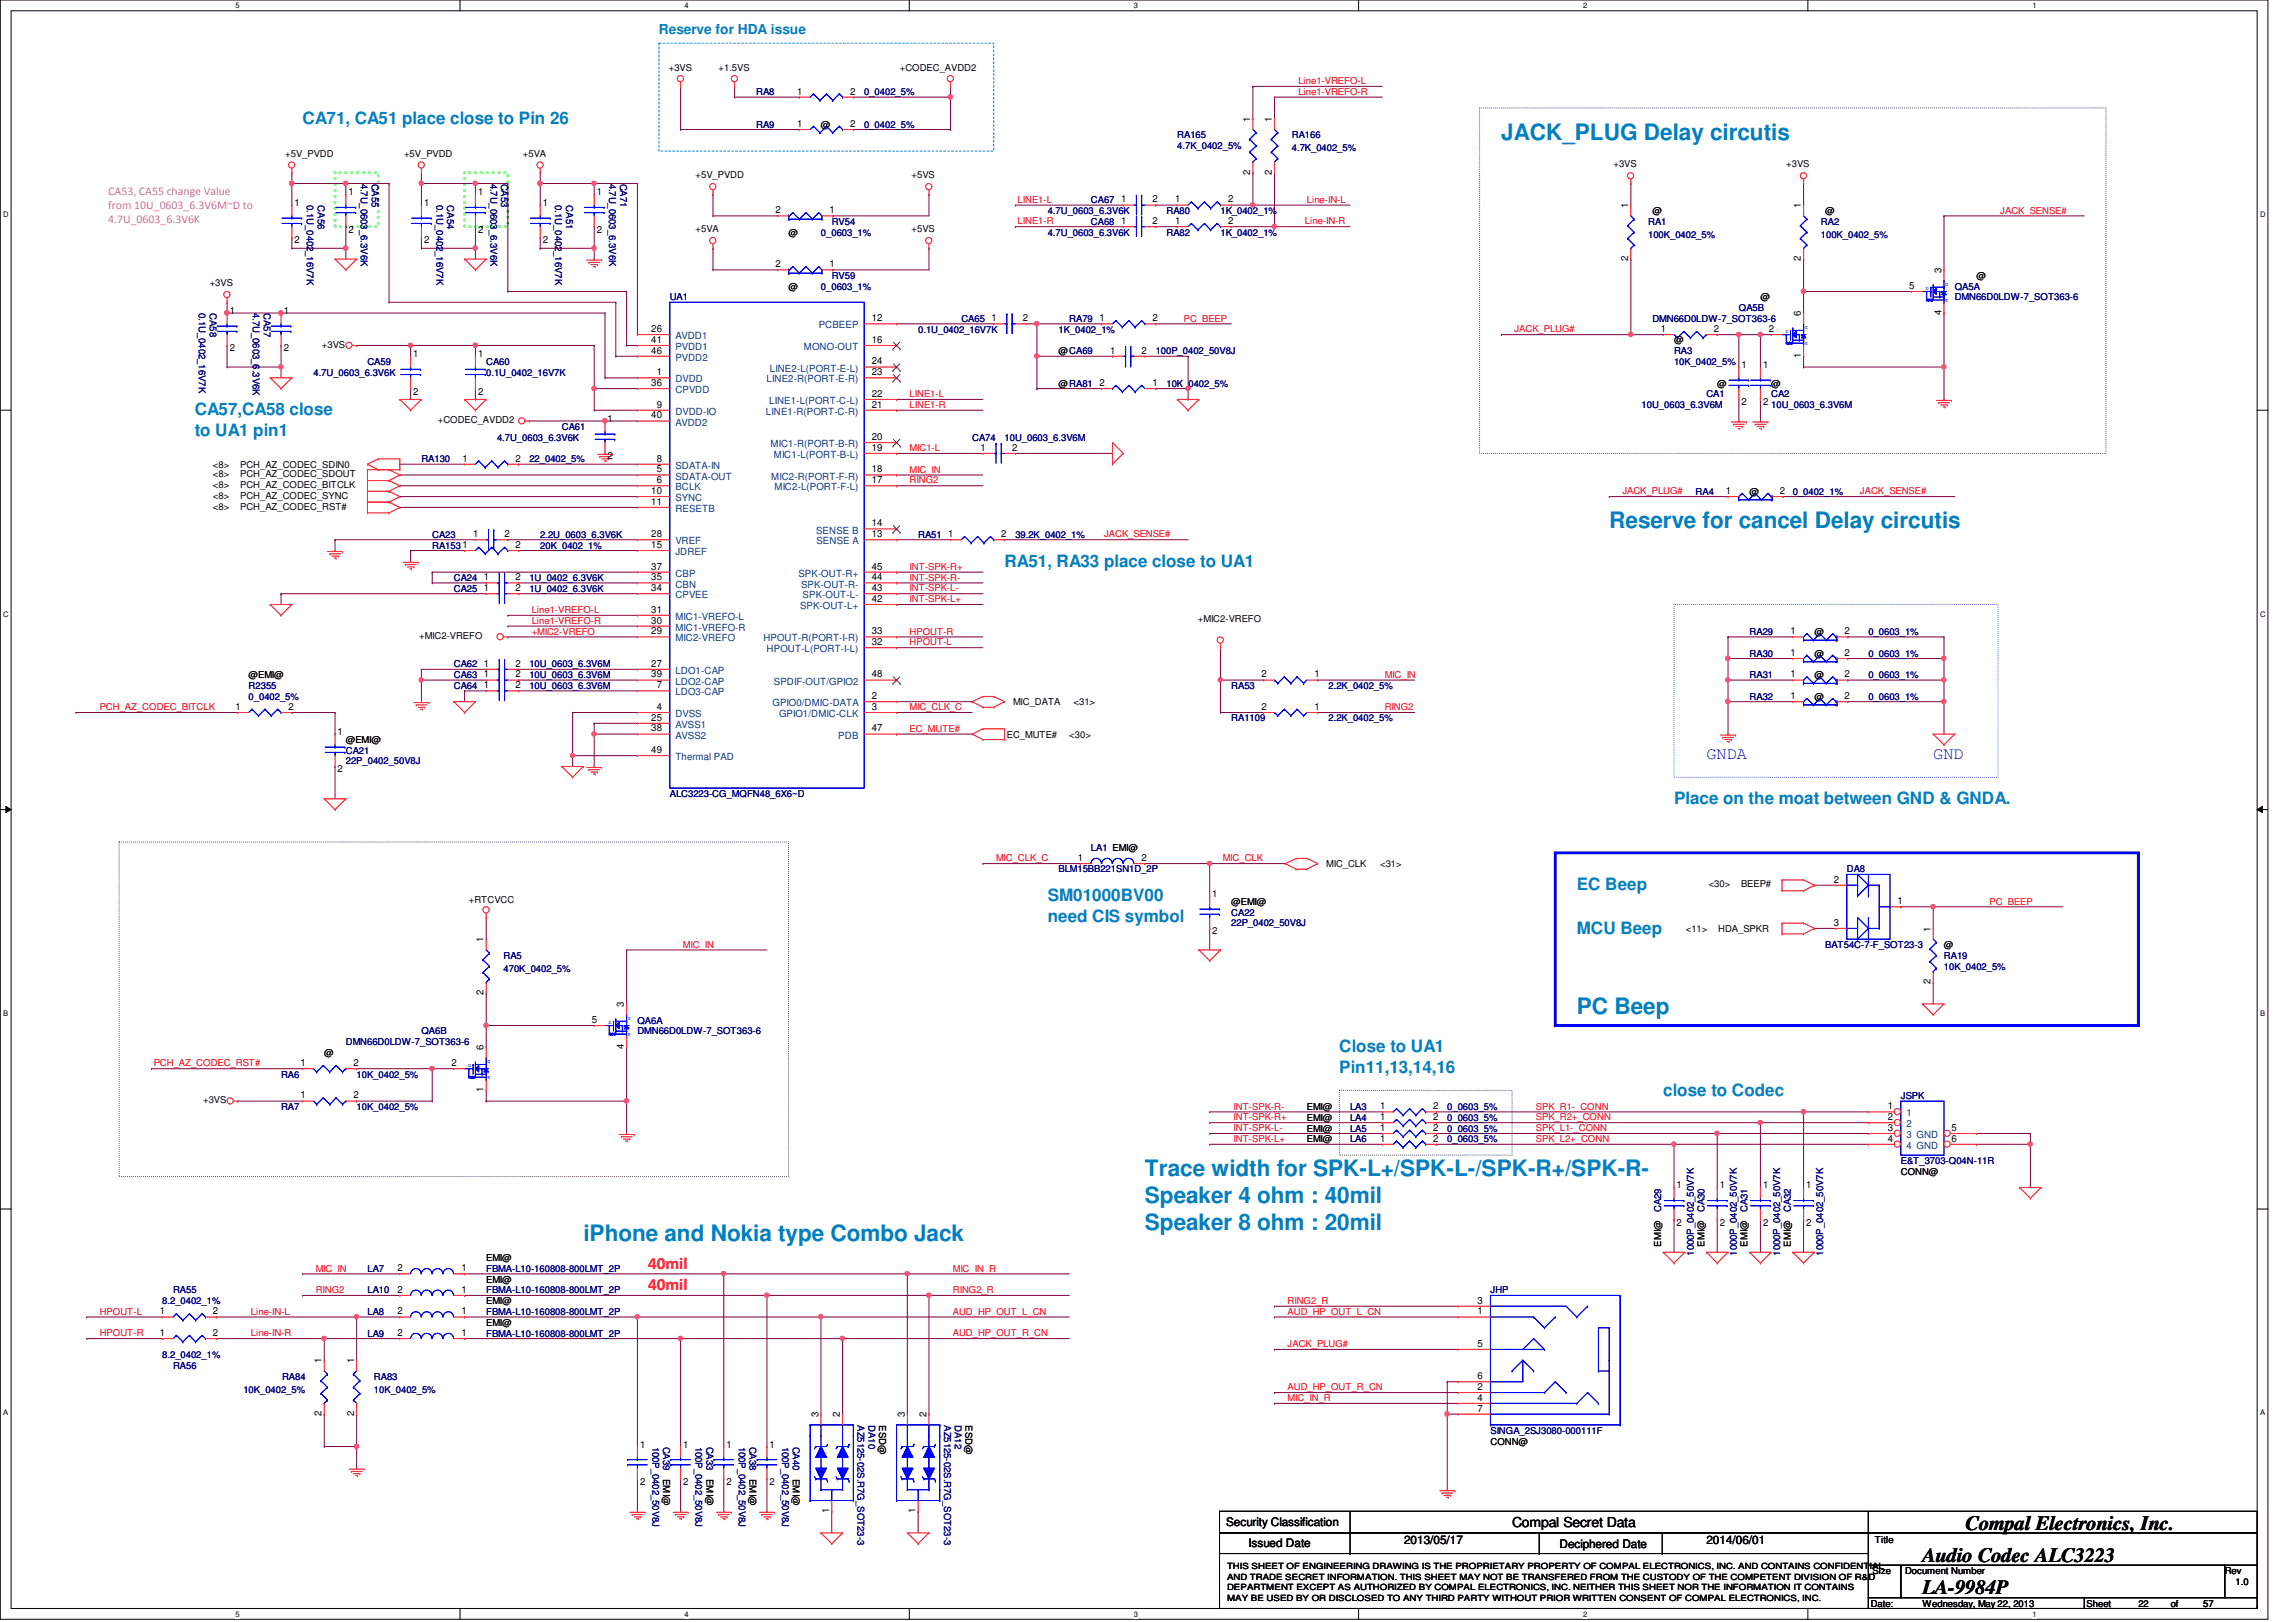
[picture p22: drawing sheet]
<svg xmlns="http://www.w3.org/2000/svg" width="297mm" height="210mm" viewBox="0 0 297 210" stroke-linecap="round" stroke-linejoin="round" font-family="sans-serif">
<defs><g id="words">
<g font-size="2.9" fill="#0080c0">
<text x="194.2" y="18.1">JACK_PLUG Delay circutis</text>
<text x="208.2" y="68.4">Reserve for cancel Delay circutis</text>
<text x="204" y="131.2">PC Beep</text>
<text x="148.1" y="152.2">Trace width for SPK-L+/SPK-L-/SPK-R+/SPK-R-</text>
<text x="148.1" y="155.7">Speaker 4 ohm : 40mil</text>
<text x="75.5" y="160.6">iPhone and Nokia type Combo Jack</text>
<text x="148.1" y="159.1">Speaker 8 ohm : 20mil</text>
</g>
<g font-size="2.6">
<text x="254.3" y="198">Compal Electronics, Inc.</text>
<text x="248.7" y="202.1">Audio Codec ALC3223</text>
<text x="248.7" y="206.3">LA-9984P</text>
</g>
<g font-size="2.2" fill="#0080c0">
<text x="39.2" y="16">CA71, CA51 place close to Pin 26</text>
<text x="25.2" y="53.8">CA57,CA58 close</text>
<text x="25.2" y="56.4">to UA1 pin1</text>
<text x="130" y="73.3">RA51, RA33 place close to UA1</text>
<text x="216.6" y="104.1">Place on the moat between GND &amp; GNDA.</text>
<text x="135.5" y="116.6">SM01000BV00</text>
<text x="135.5" y="119.3">need CIS symbol</text>
<text x="204" y="115.2">EC Beep</text>
<text x="204" y="120.8">MCU Beep</text>
<text x="173.3" y="136.2">Close to UA1</text>
<text x="173.3" y="138.9">Pin11,13,14,16</text>
<text x="215.2" y="141.8">close to Codec</text>
</g>
<g font-size="2.2" fill="#00f">
<text x="220.8" y="98.2">GNDA</text>
<text x="250.1" y="98.2">GND</text>
</g>
<g font-size="2.2" fill="#f00">
<text x="83.9" y="164.2">40mil</text>
<text x="83.9" y="167">40mil</text>
</g>
<text font-size="1.8" fill="#0080c0" x="85.3" y="4.4">Reserve for HDA issue</text>
<text font-size="1.8" x="195.6" y="197.6">Compal Secret Data</text>
<g font-size="1.5" fill="#f0f">
<text x="14" y="25.2">CA53, CA55 change Value</text>
<text x="14" y="27.1">from 10U_0603_6.3V6M~D to</text>
<text x="14" y="28.9">4.7U_0603_6.3V6K</text>
</g>
<g font-size="1.5">
<text x="158.6" y="197.5">Security Classification</text>
<text x="161.5" y="200.2">Issued Date</text>
<text x="181.6" y="199.8">2013/05/17</text>
<text x="201.8" y="200.3">Deciphered Date</text>
<text x="220.8" y="199.8">2014/06/01</text>
</g>
<g font-size="1.3">
<text x="103.1" y="12.2">1</text>
<text x="103.1" y="16.4">1</text>
<text x="110" y="12.2">2</text>
<text x="110" y="16.4">2</text>
<text x="161.8" y="15.8" transform="rotate(-90 161.8 15.8)">1</text>
<text x="164.5" y="15.8" transform="rotate(-90 164.5 15.8)">1</text>
<text x="161.8" y="22.6" transform="rotate(-90 161.8 22.6)">2</text>
<text x="164.5" y="22.6" transform="rotate(-90 164.5 22.6)">2</text>
<text x="38.1" y="26.7">1</text>
<text x="45.1" y="25.3">1</text>
<text x="54.9" y="26.7">1</text>
<text x="61.8" y="25.3">1</text>
<text x="70.2" y="26.7">1</text>
<text x="77.2" y="25.3">1</text>
<text x="100.3" y="27.6">2</text>
<text x="107.3" y="27.6">1</text>
<text x="145" y="26.2">1</text>
<text x="145" y="29">1</text>
<text x="149.1" y="26.2">2</text>
<text x="149.1" y="29">2</text>
<text x="152" y="29">1</text>
<text x="152" y="26.2">1</text>
<text x="158.9" y="29">2</text>
<text x="158.9" y="26.2">2</text>
<text x="210.6" y="27" transform="rotate(-90 210.6 27)">1</text>
<text x="233" y="27" transform="rotate(-90 233 27)">1</text>
<text x="38.1" y="31.5">2</text>
<text x="45.1" y="30.1">2</text>
<text x="54.9" y="31.5">2</text>
<text x="61.8" y="30.1">2</text>
<text x="70.2" y="31.5">2</text>
<text x="77.2" y="30.1">2</text>
<text x="100.3" y="34.6">2</text>
<text x="107.3" y="34.6">1</text>
<text x="210.6" y="33.8" transform="rotate(-90 210.6 33.8)">2</text>
<text x="233" y="33.8" transform="rotate(-90 233 33.8)">2</text>
<text x="251.2" y="35.3" transform="rotate(-90 251.2 35.3)">3</text>
<text x="29.7" y="40.6">1</text>
<text x="36.7" y="40.6">1</text>
<text x="112.8" y="41.6">12</text>
<text x="128.3" y="41.6">1</text>
<text x="132.3" y="41.6">2</text>
<text x="142.2" y="41.6">1</text>
<text x="149.1" y="41.6">2</text>
<text x="233" y="40.9" transform="rotate(-90 233 40.9)">6</text>
<text x="247" y="37.4">5</text>
<text x="251.2" y="40.8" transform="rotate(-90 251.2 40.8)">4</text>
<text x="29.7" y="45.5">2</text>
<text x="36.7" y="45.5">2</text>
<text x="53.5" y="46.2">1</text>
<text x="61.8" y="46.2">1</text>
<text x="84.2" y="43">26</text>
<text x="84.2" y="44.4">41</text>
<text x="84.2" y="45.8">46</text>
<text x="112.8" y="47.2">24</text>
<text x="112.8" y="44.4">16</text>
<text x="143.6" y="45.8">1</text>
<text x="147.7" y="45.8">2</text>
<text x="214.9" y="43">1</text>
<text x="221.7" y="43">2</text>
<text x="225.3" y="47.6">1</text>
<text x="228.1" y="47.6">1</text>
<text x="228.9" y="43">2</text>
<text x="233" y="46.4" transform="rotate(-90 233 46.4)">1</text>
<text x="53.5" y="51.1">2</text>
<text x="61.8" y="51.1">2</text>
<text x="84.2" y="50">36</text>
<text x="85" y="52.7">9</text>
<text x="85" y="48.6">1</text>
<text x="112.8" y="48.6">23</text>
<text x="112.8" y="51.4">22</text>
<text x="112.8" y="52.7">21</text>
<text x="142.2" y="50">2</text>
<text x="149.1" y="50">1</text>
<text x="225.3" y="52.5">2</text>
<text x="228.1" y="52.5">2</text>
<text x="59.8" y="59.7">1</text>
<text x="66.7" y="59.7">2</text>
<text x="78.6" y="54.6">1</text>
<text x="78.6" y="59.4">2</text>
<text x="84.2" y="54.1">40</text>
<text x="85" y="59.7">8</text>
<text x="112.8" y="56.9">20</text>
<text x="112.8" y="58.3">19</text>
<text x="126.9" y="58.3">1</text>
<text x="130.9" y="58.3">2</text>
<text x="84.2" y="65.3">11</text>
<text x="84.2" y="63.9">10</text>
<text x="85" y="62.5">6</text>
<text x="85" y="61.1">5</text>
<text x="112.8" y="61.1">18</text>
<text x="112.8" y="62.5">17</text>
<text x="223.3" y="63.9">1</text>
<text x="230.2" y="63.9">2</text>
<text x="61.2" y="69.5">1</text>
<text x="65.3" y="69.5">2</text>
<text x="66.7" y="70.9">2</text>
<text x="84.2" y="69.5">28</text>
<text x="84.2" y="70.9">15</text>
<text x="112.8" y="68.1">14</text>
<text x="112.8" y="69.5">13</text>
<text x="122.7" y="69.5">1</text>
<text x="129.5" y="69.5">2</text>
<text x="62.6" y="76.5">1</text>
<text x="62.6" y="75.1">1</text>
<text x="66.7" y="76.5">2</text>
<text x="66.7" y="75.1">2</text>
<text x="84.2" y="73.7">37</text>
<text x="84.2" y="75.1">35</text>
<text x="84.2" y="76.5">34</text>
<text x="112.8" y="77.9">42</text>
<text x="112.8" y="76.5">43</text>
<text x="112.8" y="75.1">44</text>
<text x="112.8" y="73.7">45</text>
<text x="84.2" y="82.1">29</text>
<text x="84.2" y="80.7">30</text>
<text x="84.2" y="79.3">31</text>
<text x="112.8" y="83.5">32</text>
<text x="112.8" y="82.1">33</text>
<text x="231.6" y="82.1">1</text>
<text x="238.6" y="82.1">2</text>
<text x="62.6" y="86.3">1</text>
<text x="62.6" y="87.7">1</text>
<text x="62.6" y="89.1">1</text>
<text x="66.7" y="86.3">2</text>
<text x="66.7" y="87.7">2</text>
<text x="66.7" y="89.1">2</text>
<text x="84.2" y="86.3">27</text>
<text x="84.2" y="87.7">39</text>
<text x="85" y="89.1">7</text>
<text x="112.8" y="87.7">48</text>
<text x="163.2" y="87.7">2</text>
<text x="170" y="87.7">1</text>
<text x="231.6" y="87.7">1</text>
<text x="231.6" y="84.9">1</text>
<text x="238.6" y="87.7">2</text>
<text x="238.6" y="84.9">2</text>
<text x="30.5" y="91.9">1</text>
<text x="37.3" y="91.9">2</text>
<text x="43.7" y="95.1">1</text>
<text x="84.2" y="93.3">25</text>
<text x="84.2" y="94.7">38</text>
<text x="85" y="91.9">4</text>
<text x="112.8" y="94.7">47</text>
<text x="112.8" y="90.5">2</text>
<text x="112.8" y="91.9">3</text>
<text x="163.2" y="91.9">2</text>
<text x="170" y="91.9">1</text>
<text x="231.6" y="90.5">1</text>
<text x="238.6" y="90.5">2</text>
<text x="43.7" y="99.9">2</text>
<text x="84.2" y="97.5">49</text>
<text x="139.4" y="111.4">1</text>
<text x="147.7" y="111.4">2</text>
<text x="156.8" y="116.1">1</text>
<text x="237.2" y="114.2">2</text>
<text x="237.2" y="119.8">3</text>
<text x="245.5" y="117">1</text>
<text x="62.6" y="122" transform="rotate(-90 62.6 122)">1</text>
<text x="156.8" y="120.9">2</text>
<text x="249.8" y="120.6" transform="rotate(-90 249.8 120.6)">1</text>
<text x="62.6" y="128.8" transform="rotate(-90 62.6 128.8)">2</text>
<text x="80.7" y="130.3" transform="rotate(-90 80.7 130.3)">3</text>
<text x="249.8" y="127.4" transform="rotate(-90 249.8 127.4)">2</text>
<text x="38.9" y="138">1</text>
<text x="45.7" y="138">2</text>
<text x="58.4" y="138">2</text>
<text x="62.6" y="135.9" transform="rotate(-90 62.6 135.9)">6</text>
<text x="76.6" y="132.4">5</text>
<text x="80.7" y="135.8" transform="rotate(-90 80.7 135.8)">4</text>
<text x="38.9" y="142.2">1</text>
<text x="45.7" y="142.2">2</text>
<text x="62.6" y="141.4" transform="rotate(-90 62.6 141.4)">1</text>
<text x="178.6" y="143.6">1</text>
<text x="185.4" y="143.6">2</text>
<text x="244.2" y="143.6">1</text>
<text x="178.6" y="147.7">1</text>
<text x="178.6" y="146.3">1</text>
<text x="178.6" y="144.9">1</text>
<text x="185.4" y="147.7">2</text>
<text x="185.4" y="146.3">2</text>
<text x="185.4" y="144.9">2</text>
<text x="244.2" y="144.9">2</text>
<text x="244.2" y="146.3">3</text>
<text x="244.2" y="147.7">4</text>
<text x="252.5" y="146.3">5</text>
<text x="252.5" y="147.7">6</text>
<text x="216.9" y="153.8">1</text>
<text x="222.5" y="153.8">1</text>
<text x="228.1" y="153.8">1</text>
<text x="233.7" y="153.8">1</text>
<text x="216.9" y="158.6">2</text>
<text x="222.5" y="158.6">2</text>
<text x="228.1" y="158.6">2</text>
<text x="233.7" y="158.6">2</text>
<text x="51.4" y="164.5">2</text>
<text x="51.4" y="167.3">2</text>
<text x="59.7" y="164.5">1</text>
<text x="59.7" y="167.3">1</text>
<text x="20.7" y="170.1">1</text>
<text x="20.7" y="172.9">1</text>
<text x="27.6" y="170.1">2</text>
<text x="27.6" y="172.9">2</text>
<text x="51.4" y="170.1">2</text>
<text x="51.4" y="172.9">2</text>
<text x="59.7" y="170.1">1</text>
<text x="59.7" y="172.9">1</text>
<text x="191.1" y="170.1">1</text>
<text x="191.1" y="168.7">3</text>
<text x="41.6" y="176.4" transform="rotate(-90 41.6 176.4)">1</text>
<text x="45.8" y="176.4" transform="rotate(-90 45.8 176.4)">1</text>
<text x="191.1" y="179.9">2</text>
<text x="191.1" y="174.3">5</text>
<text x="191.1" y="178.5">6</text>
<text x="41.6" y="183.3" transform="rotate(-90 41.6 183.3)">2</text>
<text x="45.8" y="183.3" transform="rotate(-90 45.8 183.3)">2</text>
<text x="105.9" y="183.4" transform="rotate(-90 105.9 183.4)">3</text>
<text x="108.7" y="183.4" transform="rotate(-90 108.7 183.4)">2</text>
<text x="117" y="183.4" transform="rotate(-90 117 183.4)">3</text>
<text x="119.8" y="183.4" transform="rotate(-90 119.8 183.4)">2</text>
<text x="191.1" y="181.3">4</text>
<text x="191.1" y="182.7">7</text>
<text x="82.8" y="187.3">1</text>
<text x="88.4" y="187.3">1</text>
<text x="94" y="187.3">1</text>
<text x="99.6" y="187.3">1</text>
<text x="82.8" y="192.2">2</text>
<text x="88.4" y="192.2">2</text>
<text x="94" y="192.2">2</text>
<text x="99.6" y="192.2">2</text>
<text x="107.3" y="195.8" transform="rotate(-90 107.3 195.8)">1</text>
<text x="118.4" y="195.8" transform="rotate(-90 118.4 195.8)">1</text>
</g>
<g font-size="1.3" fill="#004080">
<text x="87.4" y="43.9">AVDD1</text>
<text x="87.4" y="45.3">PVDD1</text>
<text x="87.4" y="46.7">PVDD2</text>
<text x="104" y="45.3">MONO-OUT</text>
<text x="105.9" y="42.5">PCBEEP</text>
<text x="87.4" y="50.9">CPVDD</text>
<text x="87.4" y="53.7">DVDD-IO</text>
<text x="87.4" y="49.5">DVDD</text>
<text x="99.1" y="53.7">LINE1-R(PORT-C-R)</text>
<text x="99.2" y="49.5">LINE2-R(PORT-E-R)</text>
<text x="99.5" y="52.3">LINE1-L(PORT-C-L)</text>
<text x="99.6" y="48.1">LINE2-L(PORT-E-L)</text>
<text x="87.4" y="55.1">AVDD2</text>
<text x="99.7" y="57.9">MIC1-R(PORT-B-R)</text>
<text x="100.1" y="59.3">MIC1-L(PORT-B-L)</text>
<text x="87.4" y="64.9">SYNC</text>
<text x="87.4" y="60.7">SDATA-IN</text>
<text x="87.4" y="63.5">BCLK</text>
<text x="87.4" y="62.1">SDATA-OUT</text>
<text x="99.8" y="62.1">MIC2-R(PORT-F-R)</text>
<text x="100.2" y="63.5">MIC2-L(PORT-F-L)</text>
<text x="87.4" y="70.4">VREF</text>
<text x="87.4" y="71.8">JDREF</text>
<text x="87.4" y="66.3">RESETB</text>
<text x="105.6" y="69">SENSE B</text>
<text x="105.6" y="70.4">SENSE A</text>
<text x="87.4" y="74.6">CBP</text>
<text x="87.4" y="76">CBN</text>
<text x="87.4" y="77.4">CPVEE</text>
<text x="103.3" y="74.6">SPK-OUT-R+</text>
<text x="103.6" y="76">SPK-OUT-R-</text>
<text x="103.8" y="77.4">SPK-OUT-L-</text>
<text x="87.4" y="83">MIC2-VREFO</text>
<text x="87.4" y="81.6">MIC1-VREFO-R</text>
<text x="87.4" y="80.2">MIC1-VREFO-L</text>
<text x="98.8" y="83">HPOUT-R(PORT-I-R)</text>
<text x="103.5" y="78.8">SPK-OUT-L+</text>
<text x="87.4" y="87.2">LDO1-CAP</text>
<text x="87.4" y="88.6">LDO2-CAP</text>
<text x="99.2" y="84.4">HPOUT-L(PORT-I-L)</text>
<text x="100.1" y="88.6">SPDIF-OUT/GPIO2</text>
<text x="87.4" y="94.2">AVSS1</text>
<text x="87.4" y="95.6">AVSS2</text>
<text x="87.4" y="90">LDO3-CAP</text>
<text x="87.4" y="92.8">DVSS</text>
<text x="99.9" y="91.4">GPIO0/DMIC-DATA</text>
<text x="100.8" y="92.8">GPIO1/DMIC-CLK</text>
<text x="108.5" y="95.6">PDB</text>
<text x="87.4" y="98.4">Thermal PAD</text>
<text x="246.6" y="144.5">1</text>
<text x="246.6" y="145.9">2</text>
<text x="246.6" y="147.3">3 GND</text>
<text x="246.6" y="148.7">4 GND</text>
</g>
<g font-size="1.2">
<text x="86.5" y="9.2">+3VS</text>
<text x="93" y="9.2">+1.5VS</text>
<text x="116.4" y="9.2">+CODEC_AVDD2</text>
<text x="106.2" y="16.5">@</text>
<text x="36.9" y="20.3">+5V_PVDD</text>
<text x="52.3" y="20.3">+5V_PVDD</text>
<text x="67.6" y="20.3">+5VA</text>
<text x="90" y="23.1">+5V_PVDD</text>
<text x="117.9" y="23.1">+5VS</text>
<text x="208.7" y="21.7">+3VS</text>
<text x="231.1" y="21.7">+3VS</text>
<text x="213.8" y="27.7">@</text>
<text x="236.1" y="27.7">@</text>
<text x="90" y="30.1">+5VA</text>
<text x="102" y="30.5">@</text>
<text x="117.9" y="30.1">+5VS</text>
<text x="27.1" y="37">+3VS</text>
<text x="102" y="37.5">@</text>
<text x="227.7" y="38.9">@</text>
<text x="255.7" y="36.1">@</text>
<text x="41.7" y="45">+3VS</text>
<text x="136.9" y="45.8">@CA69</text>
<text x="216.6" y="44.4">@</text>
<text x="136.9" y="50">@RA81</text>
<text x="222.2" y="50">@</text>
<text x="229.1" y="50">@</text>
<text x="56.6" y="54.8">+CODEC_AVDD2</text>
<text x="27.6" y="61.8">&lt;8&gt;</text>
<text x="27.6" y="63.2">&lt;8&gt;</text>
<text x="27.6" y="64.6">&lt;8&gt;</text>
<text x="27.6" y="66">&lt;8&gt;</text>
<text x="27.6" y="60.5">&lt;8&gt;</text>
<text x="31.1" y="61.8">PCH_AZ_CODEC_SDOUT</text>
<text x="31.1" y="63.2">PCH_AZ_CODEC_BITCLK</text>
<text x="31.1" y="64.6">PCH_AZ_CODEC_SYNC</text>
<text x="31.1" y="66">PCH_AZ_CODEC_RST#</text>
<text x="31.1" y="60.5">PCH_AZ_CODEC_SDIN0</text>
<text x="226.4" y="64">@</text>
<text x="54.2" y="82.7">+MIC2-VREFO</text>
<text x="155" y="80.5">+MIC2-VREFO</text>
<text x="234.7" y="82.2">@</text>
<text x="32.2" y="87.8">@EMI@</text>
<text x="234.7" y="87.8">@</text>
<text x="234.7" y="85">@</text>
<text x="130.3" y="95.5">EC_MUTE#</text>
<text x="131.1" y="91.3">MIC_DATA</text>
<text x="138.3" y="95.5">&lt;30&gt;</text>
<text x="138.9" y="91.3">&lt;31&gt;</text>
<text x="234.7" y="90.6">@</text>
<text x="44.7" y="96.1">@EMI@</text>
<text x="171.6" y="112.2">MIC_CLK</text>
<text x="178.6" y="112.2">&lt;31&gt;</text>
<text x="60.7" y="116.8">+RTCVCC</text>
<text x="159.3" y="117.1">@EMI@</text>
<text x="221.1" y="114.9">&lt;30&gt;</text>
<text x="225.3" y="114.9">BEEP#</text>
<text x="218.1" y="120.6">&lt;11&gt;</text>
<text x="222.3" y="120.6">HDA_SPKR</text>
<text x="251.5" y="122.7">@</text>
<text x="41.9" y="136.7">@</text>
<text x="26.3" y="142.8">+3VS</text>
<text x="169.1" y="143.6">EMI@</text>
<text x="169.1" y="147.8">EMI@</text>
<text x="169.1" y="146.4">EMI@</text>
<text x="169.1" y="145">EMI@</text>
<text x="245.9" y="152">CONN@</text>
<text x="214.9" y="161.4" transform="rotate(-90 214.9 161.4)">EMI@</text>
<text x="220.5" y="161.4" transform="rotate(-90 220.5 161.4)">EMI@</text>
<text x="226.1" y="161.4" transform="rotate(-90 226.1 161.4)">EMI@</text>
<text x="231.7" y="161.4" transform="rotate(-90 231.7 161.4)">EMI@</text>
<text x="62.9" y="163.2">EMI@</text>
<text x="62.9" y="166">EMI@</text>
<text x="62.9" y="168.8">EMI@</text>
<text x="62.9" y="171.6">EMI@</text>
<text x="113.7" y="184.4" transform="rotate(90 113.7 184.4)">ESD@</text>
<text x="124.9" y="184.4" transform="rotate(90 124.9 184.4)">ESD@</text>
<text x="85.8" y="191.4" transform="rotate(90 85.8 191.4)">EMI@</text>
<text x="91.4" y="191.4" transform="rotate(90 91.4 191.4)">EMI@</text>
<text x="97" y="191.4" transform="rotate(90 97 191.4)">EMI@</text>
<text x="102.6" y="191.4" transform="rotate(90 102.6 191.4)">EMI@</text>
<text x="192.8" y="186.9">CONN@</text>
<text x="242.3" y="203.7">Size</text>
<text x="242.6" y="199.6">Title</text>
<text x="246.5" y="203.7">Document Number</text>
<text x="287.8" y="203.7">Rev</text>
<text x="242" y="207.9">Date:</text>
<text x="248.7" y="207.9">Wednesday, May 22, 2013</text>
<text x="270" y="207.9">Sheet</text>
<text x="276.6" y="207.9">22</text>
<text x="280.8" y="207.9">of</text>
<text x="285" y="207.9">57</text>
<text x="289.2" y="205.1">1.0</text>
</g>
<g font-size="1.2" fill="#f00">
<text x="168" y="10.9">Line1-VREFO-L</text>
<text x="168" y="12.3">Line1-VREFO-R</text>
<text x="131.7" y="26.2">LINE1-L</text>
<text x="131.7" y="29">LINE1-R</text>
<text x="168.8" y="29">Line-IN-R</text>
<text x="169.1" y="26.2">Line-IN-L</text>
<text x="258.8" y="27.6">JACK_SENSE#</text>
<text x="153.2" y="41.6">PC_BEEP</text>
<text x="195.9" y="43">JACK_PLUG#</text>
<text x="117.7" y="52.8">LINE1-R</text>
<text x="117.7" y="51.4">LINE1-L</text>
<text x="117.7" y="58.4">MIC1-L</text>
<text x="117.7" y="62.6">RING2</text>
<text x="117.7" y="61.2">MIC_IN</text>
<text x="209.9" y="64">JACK_PLUG#</text>
<text x="240.6" y="64">JACK_SENSE#</text>
<text x="142.8" y="69.6">JACK_SENSE#</text>
<text x="117.7" y="75.1">INT-SPK-R-</text>
<text x="117.7" y="73.7">INT-SPK-R+</text>
<text x="117.7" y="76.5">INT-SPK-L-</text>
<text x="117.7" y="77.9">INT-SPK-L+</text>
<text x="68.8" y="80.7">Line1-VREFO-R</text>
<text x="68.8" y="79.3">Line1-VREFO-L</text>
<text x="68.8" y="82.1">+MIC2-VREFO</text>
<text x="117.7" y="83.5">HPOUT-L</text>
<text x="117.7" y="82.1">HPOUT-R</text>
<text x="179.2" y="87.7">MIC_IN</text>
<text x="12.9" y="91.9">PCH_AZ_CODEC_BITCLK</text>
<text x="117.7" y="94.7">EC_MUTE#</text>
<text x="117.7" y="91.9">MIC_CLK_C</text>
<text x="179.2" y="91.9">RING2</text>
<text x="128.9" y="111.5">MIC_CLK_C</text>
<text x="158.2" y="111.5">MIC_CLK</text>
<text x="257.4" y="117.1">PC_BEEP</text>
<text x="88.3" y="122.6">MIC_IN</text>
<text x="19.9" y="138">PCH_AZ_CODEC_RST#</text>
<text x="159.6" y="143.6">INT-SPK-R-</text>
<text x="198.7" y="143.6">SPK_R1-_CONN</text>
<text x="159.6" y="146.4">INT-SPK-L-</text>
<text x="159.6" y="147.8">INT-SPK-L+</text>
<text x="159.6" y="145">INT-SPK-R+</text>
<text x="198.7" y="146.4">SPK_L1-_CONN</text>
<text x="198.7" y="145">SPK_R2+_CONN</text>
<text x="198.7" y="147.8">SPK_L2+_CONN</text>
<text x="40.8" y="164.5">MIC_IN</text>
<text x="40.8" y="167.3">RING2</text>
<text x="123.3" y="164.5">MIC_IN_R</text>
<text x="123.3" y="167.3">RING2_R</text>
<text x="12.9" y="170.1">HPOUT-L</text>
<text x="12.9" y="172.9">HPOUT-R</text>
<text x="32.5" y="170.1">Line-IN-L</text>
<text x="32.5" y="172.9">Line-IN-R</text>
<text x="123.3" y="172.9">AUD_HP_OUT_R_CN</text>
<text x="123.3" y="170.1">AUD_HP_OUT_L_CN</text>
<text x="166.6" y="170.1">AUD_HP_OUT_L_CN</text>
<text x="166.6" y="168.7">RING2_R</text>
<text x="166.6" y="179.9">AUD_HP_OUT_R_CN</text>
<text x="166.6" y="174.3">JACK_PLUG#</text>
<text x="166.6" y="181.3">MIC_IN_R</text>
</g>
<g font-size="1.2" fill="#000080">
<text x="97.8" y="12.3">RA8</text>
<text x="97.8" y="16.5">RA9</text>
<text x="111.8" y="12.3">0_0402_5%</text>
<text x="111.8" y="16.5">0_0402_5%</text>
<text x="152.3" y="17.9">RA165</text>
<text x="167.1" y="17.9">RA166</text>
<text x="46.7" y="23.7" transform="rotate(90 46.7 23.7)">4.7U_0603_6.3V6K</text>
<text x="48.1" y="23.7" transform="rotate(90 48.1 23.7)">CA55</text>
<text x="63.5" y="23.7" transform="rotate(90 63.5 23.7)">4.7U_0603_6.3V6K</text>
<text x="64.9" y="23.7" transform="rotate(90 64.9 23.7)">CA53</text>
<text x="78.8" y="23.7" transform="rotate(90 78.8 23.7)">4.7U_0603_6.3V6K</text>
<text x="80.2" y="23.7" transform="rotate(90 80.2 23.7)">CA71</text>
<text x="152.3" y="19.3">4.7K_0402_5%</text>
<text x="167.1" y="19.6">4.7K_0402_5%</text>
<text x="39.7" y="26.5" transform="rotate(90 39.7 26.5)">0.1U_0402_16V7K</text>
<text x="41.1" y="26.5" transform="rotate(90 41.1 26.5)">CA56</text>
<text x="56.5" y="26.5" transform="rotate(90 56.5 26.5)">0.1U_0402_16V7K</text>
<text x="57.9" y="26.5" transform="rotate(90 57.9 26.5)">CA54</text>
<text x="71.8" y="26.5" transform="rotate(90 71.8 26.5)">0.1U_0402_16V7K</text>
<text x="73.2" y="26.5" transform="rotate(90 73.2 26.5)">CA51</text>
<text x="107.6" y="29.1">RV54</text>
<text x="135.5" y="27.7">4.7U_0603_6.3V6K</text>
<text x="141.1" y="26.3">CA67</text>
<text x="141.1" y="29.1">CA68</text>
<text x="150.9" y="27.7">RA80</text>
<text x="157.9" y="27.7">1K_0402_1%</text>
<text x="213.2" y="29.1">RA1</text>
<text x="235.6" y="29.1">RA2</text>
<text x="106.2" y="30.5">0_0603_1%</text>
<text x="135.5" y="30.5">4.7U_0603_6.3V6K</text>
<text x="150.9" y="30.5">RA82</text>
<text x="157.9" y="30.5">1K_0402_1%</text>
<text x="213.2" y="30.8">100K_0402_5%</text>
<text x="235.6" y="30.8">100K_0402_5%</text>
<text x="25.7" y="40.5" transform="rotate(90 25.7 40.5)">0.1U_0402_16V7K</text>
<text x="27.1" y="40.5" transform="rotate(90 27.1 40.5)">CA58</text>
<text x="32.7" y="40.5" transform="rotate(90 32.7 40.5)">4.7U_0603_6.3V6K</text>
<text x="34.1" y="40.5" transform="rotate(90 34.1 40.5)">CA57</text>
<text x="86.7" y="38.9">UA1</text>
<text x="106.2" y="37.5">0_0603_1%</text>
<text x="107.6" y="36.1">RV59</text>
<text x="124.4" y="41.7">CA65</text>
<text x="138.3" y="41.7">RA79</text>
<text x="213.8" y="41.7">DMN66D0LDW-7_SOT363-6</text>
<text x="225" y="40.3">QA5B</text>
<text x="252.9" y="37.5">QA5A</text>
<text x="252.9" y="38.9">DMN66D0LDW-7_SOT363-6</text>
<text x="47.5" y="47.2">CA59</text>
<text x="62.9" y="47.2">CA60</text>
<text x="118.8" y="43.1">0.1U_0402_16V7K</text>
<text x="136.9" y="43.1">1K_0402_1%</text>
<text x="149.5" y="45.8">100P_0402_50V8J</text>
<text x="216.6" y="45.8">RA3</text>
<text x="216.6" y="47.2">10K_0402_5%</text>
<text x="40.6" y="48.6">4.7U_0603_6.3V6K</text>
<text x="62.9" y="48.6">0.1U_0402_16V7K</text>
<text x="150.9" y="50">10K_0402_5%</text>
<text x="212.4" y="52.8">10U_0603_6.3V6M</text>
<text x="220.8" y="51.4">CA1</text>
<text x="229.1" y="51.4">CA2</text>
<text x="229.1" y="52.8">10U_0603_6.3V6M</text>
<text x="54.5" y="59.8">RA130</text>
<text x="64.3" y="57">4.7U_0603_6.3V6K</text>
<text x="68.5" y="59.8">22_0402_5%</text>
<text x="72.7" y="55.6">CA61</text>
<text x="125.8" y="57">CA74</text>
<text x="130" y="57">10U_0603_6.3V6M</text>
<text x="219.4" y="64">RA4</text>
<text x="231.9" y="64">0_0402_1%</text>
<text x="55.9" y="71">RA1531</text>
<text x="55.9" y="69.6">CA23</text>
<text x="69.9" y="71">20K_0402_1%</text>
<text x="69.9" y="69.6">2.2U_0603_6.3V6K</text>
<text x="118.8" y="69.6">RA51</text>
<text x="131.4" y="69.6">39.2K_0402_1%</text>
<text x="58.7" y="76.6">CA25</text>
<text x="58.7" y="75.2">CA24</text>
<text x="68.5" y="76.6">1U_0402_6.3V6K</text>
<text x="68.5" y="75.2">1U_0402_6.3V6K</text>
<text x="226.4" y="82.2">RA29</text>
<text x="241.7" y="82.2">0_0603_1%</text>
<text x="32.2" y="89.2">R2355</text>
<text x="58.7" y="86.4">CA62</text>
<text x="58.7" y="87.8">CA63</text>
<text x="58.7" y="89.2">CA64</text>
<text x="68.5" y="86.4">10U_0603_6.3V6M</text>
<text x="68.5" y="87.8">10U_0603_6.3V6M</text>
<text x="68.5" y="89.2">10U_0603_6.3V6M</text>
<text x="159.3" y="89.2">RA53</text>
<text x="171.9" y="89.2">2.2K_0402_5%</text>
<text x="226.4" y="87.8">RA31</text>
<text x="226.4" y="85">RA30</text>
<text x="241.7" y="87.8">0_0603_1%</text>
<text x="241.7" y="85">0_0603_1%</text>
<text x="32.2" y="90.6">0_0402_5%</text>
<text x="159.3" y="93.3">RA1109</text>
<text x="171.9" y="93.3">2.2K_0402_5%</text>
<text x="226.4" y="90.6">RA32</text>
<text x="241.7" y="90.6">0_0603_1%</text>
<text x="44.7" y="97.5">CA21</text>
<text x="44.7" y="98.9">22P_0402_50V8J</text>
<text x="86.7" y="103.1">ALC3223-CG_MQFN48_6X6~D</text>
<text x="136.9" y="112.9">BLM15BB221SN1D_2P</text>
<text x="141.1" y="110.1">LA1 EMI@</text>
<text x="238.9" y="112.9">DA8</text>
<text x="159.3" y="118.5">CA22</text>
<text x="159.3" y="119.9">22P_0402_50V8J</text>
<text x="65.1" y="124.1">RA5</text>
<text x="65.1" y="125.8">470K_0402_5%</text>
<text x="236.1" y="122.7">BAT54C-7-F_SOT23-3</text>
<text x="251.5" y="124.1">RA19</text>
<text x="251.5" y="125.5">10K_0402_5%</text>
<text x="44.7" y="135.3">DMN66D0LDW-7_SOT363-6</text>
<text x="54.5" y="133.9">QA6B</text>
<text x="82.5" y="132.5">QA6A</text>
<text x="82.5" y="133.9">DMN66D0LDW-7_SOT363-6</text>
<text x="36.4" y="139.4">RA6</text>
<text x="36.4" y="143.6">RA7</text>
<text x="46.1" y="139.4">10K_0402_5%</text>
<text x="46.1" y="143.6">10K_0402_5%</text>
<text x="174.7" y="143.6">LA3</text>
<text x="187.2" y="143.6">0_0603_5%</text>
<text x="245.9" y="142.2">JSPK</text>
<text x="174.7" y="147.8">LA6</text>
<text x="174.7" y="146.4">LA5</text>
<text x="174.7" y="145">LA4</text>
<text x="187.2" y="147.8">0_0603_5%</text>
<text x="187.2" y="146.4">0_0603_5%</text>
<text x="187.2" y="145">0_0603_5%</text>
<text x="245.9" y="150.6">E&amp;T_3703-Q04N-11R</text>
<text x="214.9" y="156.9" transform="rotate(-90 214.9 156.9)">CA29</text>
<text x="220.5" y="156.9" transform="rotate(-90 220.5 156.9)">CA30</text>
<text x="226.1" y="156.9" transform="rotate(-90 226.1 156.9)">CA31</text>
<text x="231.7" y="156.9" transform="rotate(-90 231.7 156.9)">CA32</text>
<text x="22.4" y="167.4">RA55</text>
<text x="47.5" y="164.6">LA7</text>
<text x="47.5" y="167.4">LA10</text>
<text x="62.9" y="164.6">FBMA-L10-160808-800LMT_2P</text>
<text x="62.9" y="167.4">FBMA-L10-160808-800LMT_2P</text>
<text x="192.8" y="167.4">JHP</text>
<text x="219.1" y="162.5" transform="rotate(-90 219.1 162.5)">1000P_0402_50V7K</text>
<text x="224.7" y="162.5" transform="rotate(-90 224.7 162.5)">1000P_0402_50V7K</text>
<text x="230.3" y="162.5" transform="rotate(-90 230.3 162.5)">1000P_0402_50V7K</text>
<text x="235.9" y="162.5" transform="rotate(-90 235.9 162.5)">1000P_0402_50V7K</text>
<text x="21" y="168.8">8.2_0402_1%</text>
<text x="47.5" y="170.2">LA8</text>
<text x="47.5" y="173">LA9</text>
<text x="62.9" y="170.2">FBMA-L10-160808-800LMT_2P</text>
<text x="62.9" y="173">FBMA-L10-160808-800LMT_2P</text>
<text x="21" y="175.8">8.2_0402_1%</text>
<text x="22.4" y="177.2">RA56</text>
<text x="36.5" y="178.6">RA84</text>
<text x="48.4" y="178.6">RA83</text>
<text x="31.5" y="180.3">10K_0402_5%</text>
<text x="48.4" y="180.3">10K_0402_5%</text>
<text x="111" y="184.4" transform="rotate(90 111 184.4)">AZ5125-02S.R7G_SOT23-3</text>
<text x="112.3" y="184.4" transform="rotate(90 112.3 184.4)">DA10</text>
<text x="122.1" y="184.4" transform="rotate(90 122.1 184.4)">AZ5125-02S.R7G_SOT23-3</text>
<text x="123.5" y="184.4" transform="rotate(90 123.5 184.4)">DA12</text>
<text x="192.8" y="185.5">SINGA_2SJ3080-000111F</text>
<text x="84.4" y="187.2" transform="rotate(90 84.4 187.2)">100P_0402_50V8J</text>
<text x="85.8" y="187.2" transform="rotate(90 85.8 187.2)">CA39</text>
<text x="90" y="187.2" transform="rotate(90 90 187.2)">100P_0402_50V8J</text>
<text x="91.4" y="187.2" transform="rotate(90 91.4 187.2)">CA33</text>
<text x="95.6" y="187.2" transform="rotate(90 95.6 187.2)">100P_0402_50V8J</text>
<text x="97" y="187.2" transform="rotate(90 97 187.2)">CA38</text>
<text x="101.2" y="187.2" transform="rotate(90 101.2 187.2)">100P_0402_50V8J</text>
<text x="102.6" y="187.2" transform="rotate(90 102.6 187.2)">CA40</text>
</g>
<g font-size="1.1">
<text x="158.7" y="203.1">THIS SHEET OF ENGINEERING DRAWING IS THE PROPRIETARY PROPERTY OF COMPAL ELECTRONICS, INC. AND CONTAINS CONFIDENTIAL</text>
<text x="158.7" y="204.4">AND TRADE SECRET INFORMATION. THIS SHEET MAY NOT BE TRANSFERED FROM THE CUSTODY OF THE COMPETENT DIVISION OF R&amp;D</text>
<text x="158.7" y="205.8">DEPARTMENT EXCEPT AS AUTHORIZED BY COMPAL ELECTRONICS, INC. NEITHER THIS SHEET NOR THE INFORMATION IT CONTAINS</text>
<text x="158.7" y="207.1">MAY BE USED BY OR DISCLOSED TO ANY THIRD PARTY WITHOUT PRIOR WRITTEN CONSENT OF COMPAL ELECTRONICS, INC.</text>
</g>
<g font-size="1">
<text x="30.5" y="1.1">5</text>
<text x="88.6" y="1.1">4</text>
<text x="146.7" y="1.1">3</text>
<text x="204.8" y="1.1">2</text>
<text x="262.9" y="1.1">1</text>
<text x=".4" y="28.1">D</text>
<text x="292.4" y="28.1">D</text>
<text x=".4" y="79.8">C</text>
<text x="292.4" y="79.8">C</text>
<text x=".4" y="131.5">B</text>
<text x="292.4" y="131.5">B</text>
<text x=".4" y="183.2">A</text>
<text x="292.4" y="183.2">A</text>
<text x="30.5" y="209.2">5</text>
<text x="88.6" y="209.2">4</text>
<text x="146.7" y="209.2">3</text>
<text x="204.8" y="209.2">2</text>
<text x="262.9" y="209.2">1</text>
</g>
<g font-size=".7" fill="#00f">
<text x="249.6" y="37.2" transform="rotate(180 249.6 37.2)">G</text>
<text x="252" y="38.7" transform="rotate(180 252 38.7)">S</text>
<text x="252" y="36.6" transform="rotate(180 252 36.6)">D</text>
<text x="231.4" y="42.8" transform="rotate(180 231.4 42.8)">G</text>
<text x="233.9" y="44.3" transform="rotate(180 233.9 44.3)">S</text>
<text x="233.9" y="42.2" transform="rotate(180 233.9 42.2)">D</text>
<text x="81.6" y="131.6" transform="rotate(180 81.6 131.6)">D</text>
<text x="61" y="137.8" transform="rotate(180 61 137.8)">G</text>
<text x="63.5" y="137.2" transform="rotate(180 63.5 137.2)">D</text>
<text x="79.1" y="132.2" transform="rotate(180 79.1 132.2)">G</text>
<text x="81.6" y="133.7" transform="rotate(180 81.6 133.7)">S</text>
<text x="63.5" y="139.3" transform="rotate(180 63.5 139.3)">S</text>
</g>
</g></defs>
<path d="M0 0h293.4v209.5h-293.4zM1.4 1.4h290.6v206.8h-290.6z" fill="none" stroke="#000" stroke-width=".13"/>
<g fill="#fff">
<path d="M30.5 .2h.5v1.1h-.5z"/>
<path d="M30.5 208.3h.5v1.1h-.5z"/>
</g>
<path d="M59.5 0v1.4M59.5 208.2v1.3" fill="none" stroke="#000" stroke-width=".13"/>
<g fill="#fff">
<path d="M88.6 .2h.5v1.1h-.5z"/>
<path d="M88.6 208.3h.5v1.1h-.5z"/>
</g>
<path d="M117.6 0v1.4M117.6 208.2v1.3" fill="none" stroke="#000" stroke-width=".13"/>
<g fill="#fff">
<path d="M146.7 .2h.5v1.1h-.5z"/>
<path d="M146.7 208.3h.5v1.1h-.5z"/>
</g>
<path d="M175.8 0v1.4M175.8 208.2v1.3" fill="none" stroke="#000" stroke-width=".13"/>
<g fill="#fff">
<path d="M204.8 .2h.6v1.1h-.6z"/>
<path d="M204.8 208.3h.6v1.1h-.6z"/>
</g>
<path d="M233.9 0v1.4M233.9 208.2v1.3" fill="none" stroke="#000" stroke-width=".13"/>
<g fill="#fff">
<path d="M262.9 .2h.6v1.1h-.6z"/>
<path d="M262.9 208.3h.6v1.1h-.6z"/>
<path d="M.4 27.2h.7v1.1h-.7z"/>
<path d="M292.4 27.2h.7v1.1h-.7z"/>
<path d="M.4 78.9h.7v1.1h-.7z"/>
<path d="M292.4 78.9h.7v1.1h-.7z"/>
</g>
<path d="M0 53.1h1.4M292 53.1h1.4" fill="none" stroke="#000" stroke-width=".13"/>
<g fill="#fff">
<path d="M.4 130.6h.7v1.1h-.7z"/>
<path d="M292.4 130.6h.6v1.1h-.6z"/>
</g>
<path d="M0 104.8h1.4M.8 104.4l.6 .4-.6 .4zM292 104.8l.7-.4v.8zM292 104.8h1.4" fill="none" stroke="#000" stroke-width=".13"/>
<path d="M.8 104.4l.6 .4-.6 .4zM292 104.8l.7-.4v.8z" fill="#000"/>
<g fill="#fff">
<path d="M.4 182.3h.7v1.1h-.7z"/>
<path d="M292.4 182.3h.6v1.1h-.6z"/>
</g>
<path d="M0 156.5h1.4M292 156.5h1.4" fill="none" stroke="#000" stroke-width=".13"/>
<path d="M191.4 14h81.1v44.7h-81.1zM15.4 109h86.6v43.3h-86.6zM173.3 141.1h22.3v8.4h-22.3z" fill="none" stroke="#000" stroke-width=".13" stroke-dasharray="0 .3"/>
<path d="M216.6 78.2h41.9v22.4h-41.9z" fill="none" stroke="#00f" stroke-width=".13" stroke-dasharray="0 .3"/>
<path d="M43.3 22.4h5.6v6.9h-5.6zM60.1 22.4h5.6v6.9h-5.6z" fill="none" stroke="#0f0" stroke-width=".38" stroke-dasharray="0 .8"/>
<path d="M201.2 110.4h75.4v22.3h-75.4z" fill="none" stroke="#00f" stroke-width=".38"/>
<path d="M85.3 5.6h43.3v14h-43.3z" fill="none" stroke="#0080ff" stroke-width=".13" stroke-dasharray=".3 .3"/>
<path d="M187.2 178.8h.1M187.2 178.8h1.4M187.2 183h.1M187.2 183v9.8" fill="none" stroke="#800040" stroke-width=".13"/>
<circle cx="187.2" cy="183" r=".29" fill="#f0f"/>
<circle cx="187.2" cy="183" r=".29" fill="none" stroke="#f0f" stroke-width=".13"/>
<path d="M54.5 30.7h.1M54.5 32.1h.1M54.5 30.7v1.4M54.5 32.1h7M61.5 32.1h.1M61.5 32.1v1.4" fill="none" stroke="#800040" stroke-width=".13"/>
<circle cx="61.5" cy="32.1" r=".29" fill="#f0f"/>
<circle cx="61.5" cy="32.1" r=".29" fill="none" stroke="#f0f" stroke-width=".13"/>
<g fill="none" stroke="#800040" stroke-width=".13">
<path d="M69.9 32.1h.1M69.9 30.7v1.4M211 23.7h.1M211 33.5h.1M211 23.7v2.8M211 33.5v9.8M233.3 23.7h.1M233.3 23.7v2.8M251.5 27.9h.1M251.5 27.9h18.2M251.5 27.9v7M208.2 64.3h.1"/>
<path d="M208.2 64.3h15.4M164.9 170.4h.1M164.9 170.4h23.7M164.9 180.2h.1M164.9 180.2h23.7"/>
</g>
<circle cx="211" cy="43.3" r=".29" fill="#f0f"/>
<circle cx="211" cy="43.3" r=".29" fill="none" stroke="#f0f" stroke-width=".13"/>
<path d="M76.9 33.5h.1M76.9 32.1v1.4M233.3 37.7h.1M233.3 37.7h14" fill="none" stroke="#800040" stroke-width=".13"/>
<circle cx="233.3" cy="37.7" r=".29" fill="#f0f"/>
<circle cx="233.3" cy="37.7" r=".29" fill="none" stroke="#f0f" stroke-width=".13"/>
<path d="M233.3 33.5h.1M233.3 33.5v4.2M194.2 43.3h.1M194.2 43.3h21M211 43.3h.1M227.7 43.3h.1M227.7 43.3h1.4M233.3 46.1h.1M233.3 46.1v1.4M251.5 47.5h.1M251.5 47.5v4.2" fill="none" stroke="#800040" stroke-width=".13"/>
<circle cx="227.7" cy="43.3" r=".29" fill="#f0f"/>
<circle cx="227.7" cy="43.3" r=".29" fill="none" stroke="#f0f" stroke-width=".13"/>
<path d="M222.2 43.3h.1M222.2 43.3h2.8M225 43.3h.1M225 43.3v4.2" fill="none" stroke="#800040" stroke-width=".13"/>
<circle cx="224.9" cy="43.3" r=".29" fill="#f0f"/>
<circle cx="224.9" cy="43.3" r=".29" fill="none" stroke="#f0f" stroke-width=".13"/>
<path d="M225 51.7h.1M225 51.7v2.8M233.3 47.5h.1M233.3 47.5h18.2" fill="none" stroke="#800040" stroke-width=".13"/>
<circle cx="251.5" cy="47.5" r=".29" fill="#f0f"/>
<circle cx="251.5" cy="47.5" r=".29" fill="none" stroke="#f0f" stroke-width=".13"/>
<path d="M69.9 32.1h.1M69.9 32.1h7" fill="none" stroke="#800040" stroke-width=".13"/>
<circle cx="76.8" cy="32.1" r=".29" fill="#f0f"/>
<circle cx="76.8" cy="32.1" r=".29" fill="none" stroke="#f0f" stroke-width=".13"/>
<path d="M76.9 29.3h.1M76.9 29.3v2.8M223.6 88h.1M223.6 85.2h.1M223.6 82.4h.1M223.6 88h8.3M223.6 85.2h8.3M223.6 82.4h8.3M223.6 82.4v5.6M239.1 82.4h.1M239.1 82.4h12.4" fill="none" stroke="#800040" stroke-width=".13"/>
<circle cx="223.5" cy="85.2" r=".29" fill="#f0f"/>
<circle cx="223.5" cy="85.2" r=".29" fill="none" stroke="#f0f" stroke-width=".13"/>
<g fill="none" stroke="#800040" stroke-width=".13">
<path d="M37.8 30.7h.1M37.8 32.1h.1M37.8 30.7v1.4M37.8 32.1h6.9M44.7 32.1h.1M44.7 32.1v1.4M164.9 169h.1M164.9 174.6h.1M164.9 169h23.7M164.9 174.6h23.7M187.2 178.8h.1M187.2 178.8v4.2"/>
<path d="M164.9 181.6h.1M164.9 181.6h23.7M187.2 183h.1M187.2 183h1.4"/>
</g>
<circle cx="44.7" cy="32.1" r=".29" fill="#f0f"/>
<circle cx="44.7" cy="32.1" r=".29" fill="none" stroke="#f0f" stroke-width=".13"/>
<path d="M157.9 88h.1M157.9 88h5.6" fill="none" stroke="#800040" stroke-width=".13"/>
<circle cx="157.9" cy="88" r=".29" fill="#f0f"/>
<circle cx="157.9" cy="88" r=".29" fill="none" stroke="#f0f" stroke-width=".13"/>
<g fill="none" stroke="#800040" stroke-width=".13">
<path d="M37.8 23.7h.1M37.8 23.7v2.8M44.7 29.3h.1M44.7 29.3v2.8M54.5 23.7h.1M54.5 23.7v2.8M54.5 23.7h7M61.5 29.3h.1M61.5 23.7h.1M61.5 23.7v1.4M61.5 29.3v2.8M69.9 23.7h.1"/>
<path d="M69.9 23.7v2.8M157.9 83.8h.1M157.9 88h.1M157.9 92.2h.1M157.9 83.8v8.4M157.9 92.2h5.6M170.5 88h.1M170.5 92.2h.1M170.5 88h12.5M170.5 92.2h12.5"/>
</g>
<circle cx="54.5" cy="23.7" r=".29" fill="#f0f"/>
<circle cx="54.5" cy="23.7" r=".29" fill="none" stroke="#f0f" stroke-width=".13"/>
<path d="M37.8 23.7h.1M37.8 23.7h6.9M44.7 23.7h.1M44.7 23.7v1.4" fill="none" stroke="#800040" stroke-width=".13"/>
<circle cx="37.7" cy="23.7" r=".29" fill="#f0f"/>
<circle cx="37.7" cy="23.7" r=".29" fill="none" stroke="#f0f" stroke-width=".13"/>
<path d="M116 58.7h.1M116 58.7h11.2M116 62.9h.1M116 62.9h11.2M43.3 99.2h.1M43.3 99.2v4.2M116 95h.1M116 92.2h.1M116 95h9.8M116 92.2h9.8M156.5 111.8h.1M156.5 111.8v4.2" fill="none" stroke="#800040" stroke-width=".13"/>
<circle cx="156.5" cy="111.7" r=".29" fill="#f0f"/>
<circle cx="156.5" cy="111.7" r=".29" fill="none" stroke="#f0f" stroke-width=".13"/>
<g fill="none" stroke="#800040" stroke-width=".13">
<path d="M53.1 50.3h.1M53.1 50.3v1.4M61.5 51.7h.1M61.5 50.3v1.4M131.4 58.7h.1M131.4 58.7h12.5M148.1 111.8h.1M148.1 111.8h18.2M156.5 111.8h.1M156.5 120.1h.1M156.5 120.1v2.8M60.1 164.8h.1"/>
<path d="M60.1 164.8h33.5"/>
</g>
<circle cx="93.6" cy="164.8" r=".29" fill="#f0f"/>
<circle cx="93.6" cy="164.8" r=".29" fill="none" stroke="#f0f" stroke-width=".13"/>
<path d="M60.1 167.6h.1M60.1 167.6h39.1" fill="none" stroke="#800040" stroke-width=".13"/>
<circle cx="99.2" cy="167.6" r=".29" fill="#f0f"/>
<circle cx="99.2" cy="167.6" r=".29" fill="none" stroke="#f0f" stroke-width=".13"/>
<path d="M60.1 173.2h.1M60.1 173.2h27.9M82.5 170.4h.1M82.5 170.4v16.8" fill="none" stroke="#800040" stroke-width=".13"/>
<circle cx="82.4" cy="170.4" r=".29" fill="#f0f"/>
<circle cx="82.4" cy="170.4" r=".29" fill="none" stroke="#f0f" stroke-width=".13"/>
<path d="M41.9 173.2h.1M41.9 173.2h9.8" fill="none" stroke="#800040" stroke-width=".13"/>
<circle cx="41.9" cy="173.2" r=".29" fill="#f0f"/>
<circle cx="41.9" cy="173.2" r=".29" fill="none" stroke="#f0f" stroke-width=".13"/>
<path d="M46.1 170.4h.1M46.1 170.4h5.6" fill="none" stroke="#800040" stroke-width=".13"/>
<circle cx="46.1" cy="170.4" r=".29" fill="#f0f"/>
<circle cx="46.1" cy="170.4" r=".29" fill="none" stroke="#f0f" stroke-width=".13"/>
<g fill="none" stroke="#800040" stroke-width=".13">
<path d="M65.7 79.6h.1M65.7 79.6h16.8M65.7 81h.1M65.7 81h16.8M11.2 170.4h.1M11.2 170.4h9.8M39.2 164.8h.1M39.2 164.8h12.5M60.1 170.4h.1M60.1 170.4h22.4M88 173.2h.1M88 173.2v14"/>
<path d="M106.2 170.4h.1M106.2 170.4h32.1M109 173.2h.1M109 173.2h29.3M117.4 164.8h.1M117.4 164.8h20.9M82.5 195.6h.1M82.5 191.4v4.2M88 195.6h.1M88 191.4v4.2"/>
</g>
<circle cx="117.4" cy="164.8" r=".29" fill="#f0f"/>
<circle cx="117.4" cy="164.8" r=".29" fill="none" stroke="#f0f" stroke-width=".13"/>
<path d="M109 173.2h.1M109 173.2v9.8" fill="none" stroke="#800040" stroke-width=".13"/>
<circle cx="109" cy="173.2" r=".29" fill="#f0f"/>
<circle cx="109" cy="173.2" r=".29" fill="none" stroke="#f0f" stroke-width=".13"/>
<path d="M106.2 170.4h.1M106.2 170.4v12.6" fill="none" stroke="#800040" stroke-width=".13"/>
<circle cx="106.2" cy="170.4" r=".29" fill="#f0f"/>
<circle cx="106.2" cy="170.4" r=".29" fill="none" stroke="#f0f" stroke-width=".13"/>
<path d="M82.5 170.4h.1M82.5 170.4h23.7M88 173.2h.1M88 173.2h21M107.6 195.6h.1M107.6 195.6v2.8" fill="none" stroke="#800040" stroke-width=".13"/>
<circle cx="88" cy="173.2" r=".29" fill="#f0f"/>
<circle cx="88" cy="173.2" r=".29" fill="none" stroke="#f0f" stroke-width=".13"/>
<g fill="none" stroke="#800040" stroke-width=".13">
<path d="M68.5 54.5h.1M68.5 54.5h9.8M43.3 92.2h.1M43.3 92.2v2.8M116 90.8h9.8M125.8 90.8h.1M11.2 173.2h.1M11.2 173.2h9.8M93.6 164.8h.1M93.6 164.8h23.8M93.6 164.8v22.4M117.4 164.8h.1"/>
<path d="M117.4 164.8v18.2M120.2 167.6h.1M120.2 167.6h18.1M93.6 195.6h.1M93.6 191.4v4.2M118.8 195.6h.1M118.8 195.6v2.8"/>
</g>
<circle cx="78.2" cy="54.5" r=".29" fill="#f0f"/>
<circle cx="78.2" cy="54.5" r=".29" fill="none" stroke="#f0f" stroke-width=".13"/>
<path d="M149.5 50.3h.1M149.5 50.3h4.2M153.7 50.3h.1M153.7 46.1v4.2" fill="none" stroke="#800040" stroke-width=".13"/>
<circle cx="153.7" cy="50.3" r=".29" fill="#f0f"/>
<circle cx="153.7" cy="50.3" r=".29" fill="none" stroke="#f0f" stroke-width=".13"/>
<path d="M134.2 46.1h.1M134.2 41.9v4.2M134.2 46.1h9.7M143.9 46.1h.1M76.9 95h.1M76.9 95v4.2" fill="none" stroke="#800040" stroke-width=".13"/>
<circle cx="134.1" cy="46.1" r=".29" fill="#f0f"/>
<circle cx="134.1" cy="46.1" r=".29" fill="none" stroke="#f0f" stroke-width=".13"/>
<path d="M134.2 50.3h.1M134.2 41.9h8.3M134.2 46.1v4.2M134.2 50.3h8.3M142.5 41.9h.1M223.6 88h.1M223.6 88v2.8" fill="none" stroke="#800040" stroke-width=".13"/>
<circle cx="223.5" cy="88" r=".29" fill="#f0f"/>
<circle cx="223.5" cy="88" r=".29" fill="none" stroke="#f0f" stroke-width=".13"/>
<path d="M132.8 41.9h1.4M134.2 41.9h.1M227.7 43.3h.1M227.7 51.7h.1M227.7 43.3v4.2M227.7 51.7v2.8M65.7 82.4h.1M65.7 82.4h16.8" fill="none" stroke="#800040" stroke-width=".13"/>
<circle cx="134.1" cy="41.9" r=".29" fill="#f0f"/>
<circle cx="134.1" cy="41.9" r=".29" fill="none" stroke="#f0f" stroke-width=".13"/>
<path d="M130 69.8h.1M130 69.8h23.7M76.9 95h.1M76.9 95h5.6" fill="none" stroke="#800040" stroke-width=".13"/>
<circle cx="76.8" cy="95" r=".29" fill="#f0f"/>
<circle cx="76.8" cy="95" r=".29" fill="none" stroke="#f0f" stroke-width=".13"/>
<g fill="none" stroke="#800040" stroke-width=".13">
<path d="M131.4 26.5h.1M131.4 29.3h.1M131.4 26.5h13.9M131.4 29.3h13.9M149.5 29.3h.1M149.5 26.5h.1M149.5 26.5h2.8M149.5 29.3h2.8M162.1 26.5h.1M162.1 26.5h12.6M164.9 29.3h.1M164.9 29.3h9.8"/>
<path d="M116 53.1h.1M116 51.7h.1M116 53.1h11.2M116 51.7h11.2M76.9 93.6h.1M76.9 93.6v1.4M245.9 117.3h.1M245.9 117.3h4.2"/>
</g>
<circle cx="162.1" cy="26.5" r=".29" fill="#f0f"/>
<circle cx="162.1" cy="26.5" r=".29" fill="none" stroke="#f0f" stroke-width=".13"/>
<path d="M234.7 114.6h.1M234.7 114.6h2.8M250.1 117.3h.1M250.1 117.3v2.8M250.1 117.3h16.8M234.7 120.1h.1M234.7 120.1h2.8" fill="none" stroke="#800040" stroke-width=".13"/>
<circle cx="250.1" cy="117.3" r=".29" fill="#f0f"/>
<circle cx="250.1" cy="117.3" r=".29" fill="none" stroke="#f0f" stroke-width=".13"/>
<g fill="none" stroke="#800040" stroke-width=".13">
<path d="M61.5 23.7h.1M61.5 23.7h4.2M76.9 23.7h.1M76.9 23.7h5.6M76.9 44.7h.1M76.9 44.7v5.6M116 41.9h.1M116 41.9h12.6M148.1 46.1h5.6M149.5 41.9h.1M149.5 41.9h9.8M153.7 46.1h.1"/>
<path d="M116 75.4h.1M116 74h.1M116 76.8h.1M116 78.2h.1M116 69.8h.1M116 75.4h11.2M116 74h11.2M116 76.8h11.2M116 78.2h11.2M116 69.8h7M76.9 93.6h.1M76.9 93.6h5.6"/>
<path d="M116 83.8h.1M116 82.4h.1M116 83.8h11.2M116 82.4h11.2M250.1 127.1h.1M250.1 127.1v2.8M120.2 167.6h.1M120.2 167.6v15.4"/>
</g>
<circle cx="61.5" cy="23.7" r=".29" fill="#f0f"/>
<circle cx="61.5" cy="23.7" r=".29" fill="none" stroke="#f0f" stroke-width=".13"/>
<path d="M162.1 11.2h.1M162.1 11.2v4.2M164.9 12.6h.1M164.9 12.6v2.8M44.7 23.7h.1M44.7 23.7h5.6M54.5 22.4h.1M54.5 22.4v1.3" fill="none" stroke="#800040" stroke-width=".13"/>
<circle cx="44.7" cy="23.7" r=".29" fill="#f0f"/>
<circle cx="44.7" cy="23.7" r=".29" fill="none" stroke="#f0f" stroke-width=".13"/>
<path d="M37.8 22.4h.1M37.8 22.4v1.3" fill="none" stroke="#800040" stroke-width=".13"/>
<circle cx="37.7" cy="23.7" r=".29" fill="#f0f"/>
<circle cx="37.7" cy="23.7" r=".29" fill="none" stroke="#f0f" stroke-width=".13"/>
<path d="M223.6 90.8h.1M223.6 90.8h8.3" fill="none" stroke="#800040" stroke-width=".13"/>
<circle cx="223.5" cy="90.8" r=".29" fill="#f0f"/>
<circle cx="223.5" cy="90.8" r=".29" fill="none" stroke="#f0f" stroke-width=".13"/>
<path d="M223.6 90.8h.1M223.6 90.8v4.2M99.2 167.6h.1M99.2 167.6h21" fill="none" stroke="#800040" stroke-width=".13"/>
<circle cx="120.1" cy="167.6" r=".29" fill="#f0f"/>
<circle cx="120.1" cy="167.6" r=".29" fill="none" stroke="#f0f" stroke-width=".13"/>
<path d="M159.3 26.5h.1M162.1 22.4h.1M162.1 22.4v4.1h-2.8M251.5 90.8h.1M251.5 90.8v4.2" fill="none" stroke="#800040" stroke-width=".13"/>
<circle cx="251.5" cy="90.8" r=".29" fill="#f0f"/>
<circle cx="251.5" cy="90.8" r=".29" fill="none" stroke="#f0f" stroke-width=".13"/>
<path d="M53.1 44.7h.1M53.1 44.7v1.4M53.1 44.7h8.4M61.5 44.7h.1M61.5 44.7v1.4" fill="none" stroke="#800040" stroke-width=".13"/>
<circle cx="53.1" cy="44.7" r=".29" fill="#f0f"/>
<circle cx="53.1" cy="44.7" r=".29" fill="none" stroke="#f0f" stroke-width=".13"/>
<path d="M76.9 50.3h.1M76.9 50.3v2.8" fill="none" stroke="#800040" stroke-width=".13"/>
<circle cx="76.8" cy="50.3" r=".29" fill="#f0f"/>
<circle cx="76.8" cy="50.3" r=".29" fill="none" stroke="#f0f" stroke-width=".13"/>
<path d="M164.9 22.4h.1M164.9 22.4v6.9M76.9 53.1h.1M76.9 53.1h5.6M65.7 69.8h.1M65.7 69.8h16.8" fill="none" stroke="#800040" stroke-width=".13"/>
<circle cx="164.9" cy="29.3" r=".29" fill="#f0f"/>
<circle cx="164.9" cy="29.3" r=".29" fill="none" stroke="#f0f" stroke-width=".13"/>
<g fill="none" stroke="#800040" stroke-width=".13">
<path d="M159.3 29.3h.1M159.3 29.3h5.6M36.4 76.8h.1M36.4 76.8h26.5M36.4 76.8v1.4M43.3 69.8h.1M43.3 69.8h18.2M43.3 69.8v1.4M53.1 71.2h.1M53.1 71.2h7M53.1 71.2v1.4M55.9 74h.1"/>
<path d="M55.9 75.4h.1M55.9 74h26.6M55.9 74v1.4M55.9 75.4h7M67.1 71.2h.1M67.1 75.4h.1M67.1 76.8h.1M67.1 71.2h15.4M67.1 75.4h15.4M67.1 76.8h15.4M54.5 86.6h.1M54.5 88h.1"/>
<path d="M54.5 86.6h8.4M54.5 86.6v1.4M54.5 88h8.4M67.1 86.6h.1M67.1 88h.1M67.1 86.6h15.4M67.1 88h15.4"/>
</g>
<circle cx="54.5" cy="88" r=".29" fill="#f0f"/>
<circle cx="54.5" cy="88" r=".29" fill="none" stroke="#f0f" stroke-width=".13"/>
<g fill="none" stroke="#800040" stroke-width=".13">
<path d="M162.1 11.2h.1M162.1 11.2h16.8M164.9 12.6h.1M164.9 12.6h14M36.4 44.7h.1M36.4 47.5h.1M36.4 44.7v4.2M51.7 62.9h.1M51.7 60.1h.1M51.7 62.9h30.8M51.7 60.1h8.4M67.1 60.1h.1"/>
<path d="M67.1 60.1h15.4M54.5 88h.1M54.5 88v2.8M60.1 89.4h.1M60.1 89.4h2.8M60.1 89.4v1.4M67.1 89.4h.1M67.1 89.4h15.4"/>
</g>
<circle cx="36.3" cy="47.5" r=".29" fill="#f0f"/>
<circle cx="36.3" cy="47.5" r=".29" fill="none" stroke="#f0f" stroke-width=".13"/>
<path d="M29.4 44.7h.1M29.4 47.5h.1M29.4 40.5h.1M29.4 44.7v2.8M29.4 47.5h7M29.4 40.5h7" fill="none" stroke="#800040" stroke-width=".13"/>
<circle cx="36.3" cy="40.5" r=".29" fill="#f0f"/>
<circle cx="36.3" cy="40.5" r=".29" fill="none" stroke="#f0f" stroke-width=".13"/>
<circle cx="29.3" cy="40.5" r=".29" fill="#f0f"/>
<circle cx="29.3" cy="40.5" r=".29" fill="none" stroke="#f0f" stroke-width=".13"/>
<path d="M29.4 39.1h.1M29.4 39.1v1.4" fill="none" stroke="#800040" stroke-width=".13"/>
<circle cx="29.3" cy="40.5" r=".29" fill="#f0f"/>
<circle cx="29.3" cy="40.5" r=".29" fill="none" stroke="#f0f" stroke-width=".13"/>
<path d="M36.4 40.5h.1M36.4 40.5h41.9M61.5 44.7h.1M61.5 44.7h15.4" fill="none" stroke="#800040" stroke-width=".13"/>
<circle cx="61.5" cy="44.7" r=".29" fill="#f0f"/>
<circle cx="61.5" cy="44.7" r=".29" fill="none" stroke="#f0f" stroke-width=".13"/>
<g fill="none" stroke="#800040" stroke-width=".13">
<path d="M50.3 39.1h.1M50.3 23.7h.1M50.3 39.1h29.4M50.3 23.7v15.4M65.7 37.7h.1M65.7 23.7h.1M65.7 37.7h15.4M65.7 23.7v14M69.9 23.7h.1M69.9 23.7h7M79.7 39.1h.1M79.7 39.1v7"/>
<path d="M81.1 37.7h.1M81.1 37.7v7M82.5 23.7h.1M82.5 23.7v19.6M46.1 44.7h.1M46.1 44.7h7M76.9 50.3h.1M76.9 50.3h5.6M78.3 48.9h.1M78.3 40.5h.1M78.3 54.5h.1M78.3 48.9h4.2"/>
<path d="M78.3 40.5v8.4M78.3 54.5h4.2M79.7 46.1h.1M79.7 46.1h2.8M81.1 44.7h.1M81.1 44.7h1.4M51.7 61.5h.1M51.7 64.3h.1M51.7 65.7h.1M51.7 61.5h30.8M51.7 64.3h30.8M51.7 65.7h30.8"/>
<path d="M99.2 167.6h.1M99.2 167.6v19.6M99.2 195.6h.1M99.2 191.4v4.2"/>
</g>
<circle cx="76.8" cy="23.7" r=".29" fill="#f0f"/>
<circle cx="76.8" cy="23.7" r=".29" fill="none" stroke="#f0f" stroke-width=".13"/>
<circle cx="69.9" cy="23.7" r=".29" fill="#f0f"/>
<circle cx="69.9" cy="23.7" r=".29" fill="none" stroke="#f0f" stroke-width=".13"/>
<path d="M69.9 22.4h.1M69.9 22.4v1.3" fill="none" stroke="#800040" stroke-width=".13"/>
<circle cx="69.9" cy="23.7" r=".29" fill="#f0f"/>
<circle cx="69.9" cy="23.7" r=".29" fill="none" stroke="#f0f" stroke-width=".13"/>
<g fill="none" stroke="#800040" stroke-width=".13">
<path d="M76.9 23.7h.1M76.9 23.7v1.4M153.7 51.7h.1M153.7 50.3v1.4M74.1 92.2h.1M74.1 97.8h.1M74.1 92.2h8.4M74.1 97.8v1.4M62.9 132.7h.1M62.9 132.7h14M81.1 122.9h.1M81.1 129.9h.1"/>
<path d="M81.1 122.9h18.1M81.1 122.9v7M39.2 167.6h.1M39.2 167.6h12.5"/>
</g>
<circle cx="62.9" cy="132.7" r=".29" fill="#f0f"/>
<circle cx="62.9" cy="132.7" r=".29" fill="none" stroke="#f0f" stroke-width=".13"/>
<path d="M62.9 128.5h.1M62.9 128.5v4.2M81.1 135.5v11.2M62.9 142.5h.1M62.9 141.1v1.4M62.9 142.5h18.2M81.1 142.5h.1" fill="none" stroke="#800040" stroke-width=".13"/>
<circle cx="81" cy="142.5" r=".29" fill="#f0f"/>
<circle cx="81" cy="142.5" r=".29" fill="none" stroke="#f0f" stroke-width=".13"/>
<path d="M55.9 138.3h.1M55.9 138.3h2.8" fill="none" stroke="#800040" stroke-width=".13"/>
<circle cx="55.9" cy="138.3" r=".29" fill="#f0f"/>
<circle cx="55.9" cy="138.3" r=".29" fill="none" stroke="#f0f" stroke-width=".13"/>
<path d="M74.1 97.8h.1M74.1 97.8h8.4M19.6 138.3h.1M19.6 138.3h19.6" fill="none" stroke="#800040" stroke-width=".13"/>
<circle cx="74" cy="97.8" r=".29" fill="#f0f"/>
<circle cx="74" cy="97.8" r=".29" fill="none" stroke="#f0f" stroke-width=".13"/>
<path d="M74.1 92.2h.1M74.1 92.2v5.6M233.3 143.9h.1M233.3 143.9h8.4" fill="none" stroke="#800040" stroke-width=".13"/>
<circle cx="233.3" cy="143.9" r=".29" fill="#f0f"/>
<circle cx="233.3" cy="143.9" r=".29" fill="none" stroke="#f0f" stroke-width=".13"/>
<path d="M227.7 145.3h.1M227.7 145.3h14" fill="none" stroke="#800040" stroke-width=".13"/>
<circle cx="227.7" cy="145.3" r=".29" fill="#f0f"/>
<circle cx="227.7" cy="145.3" r=".29" fill="none" stroke="#f0f" stroke-width=".13"/>
<path d="M222.2 146.7h.1M222.2 146.7h19.5" fill="none" stroke="#800040" stroke-width=".13"/>
<circle cx="222.1" cy="146.7" r=".29" fill="#f0f"/>
<circle cx="222.1" cy="146.7" r=".29" fill="none" stroke="#f0f" stroke-width=".13"/>
<path d="M216.6 148.1h.1M216.6 148.1h25.1" fill="none" stroke="#800040" stroke-width=".13"/>
<circle cx="216.5" cy="148.1" r=".29" fill="#f0f"/>
<circle cx="216.5" cy="148.1" r=".29" fill="none" stroke="#f0f" stroke-width=".13"/>
<g fill="none" stroke="#800040" stroke-width=".13">
<path d="M216.6 157.9h.1M216.6 148.1h.1M216.6 148.1v5.6M216.6 157.9v4.2M222.2 157.9h.1M222.2 146.7h.1M222.2 146.7v7M222.2 157.9v4.2M227.7 157.9h.1M227.7 145.3h.1M227.7 145.3v8.4M227.7 157.9v4.2"/>
<path d="M233.3 157.9h.1M233.3 157.9v4.2M255.7 146.7h.1M255.7 146.7h7M262.7 148.1h.1M262.7 148.1v5.6"/>
</g>
<circle cx="262.6" cy="148.1" r=".29" fill="#f0f"/>
<circle cx="262.6" cy="148.1" r=".29" fill="none" stroke="#f0f" stroke-width=".13"/>
<g fill="none" stroke="#800040" stroke-width=".13">
<path d="M116 61.5h.1M116 61.5h11.2M239.1 85.2h.1M239.1 88h.1M239.1 85.2h12.4M251.5 82.4h.1M251.5 85.2h.1M251.5 82.4v5.6h-12.4M185.8 143.9h.1M185.8 146.7h.1M185.8 145.3h.1M185.8 148.1h.1"/>
<path d="M185.8 148.1h30.8M185.8 143.9h47.5M185.8 146.7h36.4M185.8 145.3h41.9M233.3 143.9h.1M233.3 143.9v9.8M255.7 148.1h.1M262.7 146.7h.1M262.7 146.7v1.4h-7"/>
</g>
<circle cx="251.5" cy="85.2" r=".29" fill="#f0f"/>
<circle cx="251.5" cy="85.2" r=".29" fill="none" stroke="#f0f" stroke-width=".13"/>
<path d="M239.1 90.8h.1M251.5 88h.1M251.5 88v2.8h-12.4" fill="none" stroke="#800040" stroke-width=".13"/>
<circle cx="251.5" cy="88" r=".29" fill="#f0f"/>
<circle cx="251.5" cy="88" r=".29" fill="none" stroke="#f0f" stroke-width=".13"/>
<g fill="none" stroke="#800040" stroke-width=".13">
<path d="M225 43.3h.1M225 43.3h2.7M251.5 40.5h.1M251.5 40.5v7M230.7 64.3h.1M230.7 64.3h22.2M9.8 92.2h.1M9.8 92.2h21M37.8 92.2h.1M37.8 92.2h5.5M156.5 146.7h.1M156.5 148.1h.1"/>
<path d="M156.5 143.9h.1M156.5 145.3h.1M156.5 146.7h22.4M156.5 148.1h22.4M156.5 143.9h22.4M156.5 145.3h22.4M28 170.4h.1M28 173.2h.1M28 170.4h18.1M28 173.2h13.9M41.9 173.2h.1M41.9 173.2v2.8"/>
<path d="M46.1 170.4h.1M46.1 170.4v5.6M41.9 183h.1M41.9 183v4.2M46.1 187.2h.1M46.1 187.2v2.8"/>
</g>
<circle cx="46.1" cy="187.2" r=".29" fill="#f0f"/>
<circle cx="46.1" cy="187.2" r=".29" fill="none" stroke="#f0f" stroke-width=".13"/>
<g fill="none" stroke="#800040" stroke-width=".13">
<path d="M88 16.8h.1M88 11.2v5.6M88 16.8h15.4M95 12.6h.1M95 11.2v1.4M95 12.6h8.4M103.4 12.6h.1M103.4 16.8h.1M110.4 12.6h12.6M110.4 16.8h12.6M123 12.6h.1M123 16.8h.1"/>
<path d="M123 12.6v4.2M46.1 138.3h.1M46.1 138.3h9.8v4.2M30.8 142.5h.1M30.8 142.5h8.4M46.1 142.5h.1M46.1 142.5h9.8M55.9 142.5h.1M41.9 187.2h.1M46.1 183h.1M46.1 183v4.2h-4.2"/>
</g>
<circle cx="122.9" cy="12.5" r=".29" fill="#f0f"/>
<circle cx="122.9" cy="12.5" r=".29" fill="none" stroke="#f0f" stroke-width=".13"/>
<g fill="none" stroke="#800040" stroke-width=".13">
<path d="M123 11.2h.1M123 11.2v1.4M92.2 32.1h.1M92.2 34.9h.1M92.2 25.1h.1M92.2 27.9h.1M92.2 27.9h8.4M92.2 34.9h8.4M92.2 25.1v2.8M92.2 32.1v2.8M107.7 27.9h.1M107.7 34.9h.1"/>
<path d="M120.2 32.1h.1M120.2 25.1h.1M120.2 25.1v2.8h-12.5M120.2 32.1v2.8h-12.5M233.3 37.7h.1M233.3 37.7v2.8M62.9 118.7h.1M62.9 118.7v2.8M127.2 111.8h.1M127.2 111.8h12.5M62.9 132.7h.1M62.9 132.7v2.8"/>
</g>
<g fill="none" stroke="#f00" stroke-width=".13">
<path d="M88 11.2h.1M88 10.6v.6M95 11.2h.1M95 10.6v.6M103.4 12.6h.1M103.4 12.6h1.4M109 12.6h1.4M110.4 12.6h.1M123 11.2h.1M123 10.6v.6M164.9 15.4h.1M164.9 15.4v1.4"/>
<path d="M29.4 39.1h.1M29.4 38.6v.5M37.8 22.4h.1M37.8 21.8v.6M43.3 33.5h.1M43.3 33.5h2.8M43.3 33.5l1.4 1.4M44.7 34.9h.1M46.1 33.5h.1M46.1 33.5l-1.4 1.4M54.5 22.4h.1M54.5 26.5h.1"/>
<path d="M54.5 30.7h.1M54.5 21.8v.6M54.5 26.5v1.4M54.5 29.3v1.4M60.1 33.5h.1M60.1 33.5h2.8M60.1 33.5l1.4 1.4M61.5 34.9h.1M61.5 25.1h.1M61.5 29.3h.1M61.5 25.1v1.4M61.5 27.9v1.4"/>
<path d="M62.9 33.5h.1M62.9 33.5l-1.4 1.4M69.9 22.4h.1M69.9 21.8v.6M75.9 33.7h1.9M76.2 34h.1M76.2 34h1.4M76.5 34.2h.8M76.7 34.5h.3M76.9 33.5h.1M76.9 33.5v.2M77 34.5h.1"/>
<path d="M77.3 34.2h.1M77.8 33.7h.1M92.2 32.1h.1M92.2 25.1h.1M92.2 24.6v.5M92.2 31.6v.5M120.2 25.1h.1M120.2 32.1h.1M120.2 24.6v.5M120.2 31.6v.5M164.9 22.4h.1M164.9 21v1.4"/>
<path d="M211 23.7h.1M211 26.5h.1M211 33.5h.1M211 23.2v.5M211 26.5v1.4M211 32.1v1.4M233.3 23.7h.1M233.3 23.2v.5M35 48.9h.1M35 48.9h2.8M35 48.9l1.4 1.4M36.4 50.3h.1"/>
<path d="M36.4 40.5h.1M36.4 44.7h.1M36.4 40.5v1.4M36.4 43.3v1.4M37.8 48.9h.1M37.8 48.9l-1.4 1.4M45.6 44.7h.5M46.1 44.7h.1M48.9 59.4h.1M48.9 59.4l-1.4 .7M48.9 59.4h2.8M51.7 59.4h.1"/>
<path d="M51.7 51.7h.1M51.7 59.4v1.4M51.7 51.7h2.8M51.7 51.7l1.4 1.4M53.1 53.1h.1M53.1 46.1h.1M53.1 50.3h.1M53.1 46.1v1.4M53.1 48.9v1.4M54.5 51.7h.1M54.5 51.7l-1.4 1.4M60.1 51.7h.1"/>
<path d="M60.1 51.7h2.8M60.1 51.7l1.4 1.4M61.5 53.1h.1M62.9 51.7h.1M62.9 51.7l-1.4 1.4M67.9 54.5h.6M68.5 54.5h.1M77.3 58.8h1.9M77.6 59.1h.1M77.6 59.1h1.4M77.8 59.4h.9M78.1 59.6h.3"/>
<path d="M78.3 58.7h.1M78.3 58.7v.1M78.4 59.6h.1M78.7 59.4h.1M79.2 58.8h.1M82.5 43.3h.1M82.5 44.7h.1M82.5 54.5h.1M82.5 50.3h.1M82.5 46.1h.1M82.5 53.1h.1M82.5 48.9h.1"/>
<path d="M82.5 44.7h4.2M82.5 48.9h4.2M82.5 54.5h4.2M82.5 43.3h4.2M82.5 50.3h4.2M82.5 46.1h4.2M82.5 53.1h4.2M111.8 44.7h4.2M111.8 48.9h4.2M111.8 51.7h4.2M111.8 58.7h4.2M111.8 47.5h4.2"/>
<path d="M111.8 53.1h4.2M111.8 57.3h4.2M111.8 41.9h4.2M116 47.5h.1M116 48.9h.1M116 51.7h.1M116 53.1h.1M116 57.3h.1M116 58.7h.1M116 44.7h.1M116 41.9h.1M127.2 58.7h.1"/>
<path d="M127.2 58.7h1.4M130 58.7h1.4M131.4 58.7h.1M143.9 57.3h.1M143.9 57.3v2.8M143.9 57.3l1.4 1.4M145.3 58.7h.1M145.3 58.7l-1.4 1.4M152.3 51.7h.1M152.3 51.7h2.8M152.3 51.7l1.4 1.4M153.7 53.1h.1"/>
<path d="M155.1 51.7h.1M155.1 51.7l-1.4 1.4M224 54.6h1.9M224.3 54.9h.1M224.3 54.9h1.4M224.5 55.2h.9M224.8 55.5h.3M225 54.5h.1M225 54.5v.1M225.1 55.5h.1M225.4 55.2h.1M225.9 54.6h.1"/>
<path d="M226.8 54.6h1.9M227.1 54.9h.1M227.1 54.9h1.4M227.3 55.2h.9M227.6 55.5h.3M227.7 54.5h.1M227.7 47.5h.1M227.7 51.7h.1M227.7 47.5v1.4M227.7 50.3v1.4M227.7 54.5v.1M227.9 55.5h.1"/>
<path d="M228.2 55.2h.1M228.7 54.6h.1M250.5 51.8h2M250.8 52.1h.1M250.8 52.1h1.4M251.1 52.4h.8M251.4 52.7h.2M251.5 51.7h.1M251.5 51.7v.1M251.6 52.7h.1M251.9 52.4h.1M252.5 51.8h.1"/>
<path d="M35 78.2h.1M35 78.2h2.8M35 78.2l1.4 1.4M36.4 79.6h.1M37.8 78.2h.1M37.8 78.2l-1.4 1.4M42.4 71.4h1.9M42.7 71.7h.1M42.7 71.7h1.4M42.9 72h.9M43.2 72.2h.3M43.3 71.2h.1"/>
<path d="M43.3 71.2v.2M43.5 72.2h.1M43.8 72h.1M44.3 71.4h.1M47.5 62.2h.1M47.5 60.8h.1M47.5 63.6h.1M47.5 65h.1M47.5 66.4h.1M47.5 60.1h.1M47.5 60.8h4.2M47.5 62.2h2.8"/>
<path d="M47.5 60.8v5.6M47.5 63.6h2.8M47.5 65h2.8M47.5 66.4h2.8M47.5 60.1l1.4 .7M48.9 60.8h.1M50.3 60.8h.1M50.3 62.2h.1M50.3 63.6h.1M50.3 65h.1M50.3 66.4h.1M50.3 60.8l1.4 .7"/>
<path d="M50.3 62.2l1.4 .7M50.3 63.6l1.4 .7M50.3 65l1.4 .7M51.7 61.5h.1M51.7 62.9h.1M51.7 64.3h.1M51.7 65.7h.1M51.7 60.8h.1M51.7 61.5l-1.4 .7M51.7 62.9l-1.4 .7M51.7 64.3l-1.4 .7M51.7 65.7l-1.4 .7"/>
<path d="M52.2 72.8h1.9M52.4 73.1h.1M52.4 73.1h1.4M52.7 73.4h.8M53 73.6h.3M53.1 72.6h.1M53.1 72.6v.2M53.3 73.6h.1M53.5 73.4h.1M54.1 72.8h.1M82.5 69.8h.1M82.5 79.6h.1"/>
<path d="M82.5 74h.1M82.5 75.4h.1M82.5 76.8h.1M82.5 71.2h.1M82.5 65.7h.1M82.5 64.3h.1M82.5 60.1h.1M82.5 62.9h.1M82.5 61.5h.1M82.5 69.8h4.2M82.5 79.6h4.2M82.5 74h4.2"/>
<path d="M82.5 75.4h4.2M82.5 76.8h4.2M82.5 61.5h4.2M82.5 62.9h4.2M82.5 71.2h4.2M82.5 65.7h4.2M82.5 64.3h4.2M82.5 60.1h4.2M111.8 78.2h4.2M111.8 69.8h4.2M111.8 74h4.2M111.8 75.4h4.2"/>
<path d="M111.8 76.8h4.2M111.8 61.5h4.2M111.8 62.9h4.2M111.8 68.5h4.2M116 78.2h.1M116 76.8h.1M116 75.4h.1M116 74h.1M116 61.5h.1M116 62.9h.1M116 68.5h.1M116 69.8h.1"/>
<path d="M143.9 60.1h.1M53.5 90.9h2M53.8 91.2h.1M53.8 91.2h1.4M54.1 91.5h.8M54.4 91.8h.2M54.5 90.8h.1M54.5 90.8v.1M54.6 91.8h.1M54.9 91.5h.1M55.5 90.9h.1M58.7 90.8h.1"/>
<path d="M58.7 90.8h2.8M58.7 90.8l1.4 1.4M60.1 92.2h.1M61.5 90.8h.1M61.5 90.8l-1.4 1.4M65.1 82.4h.6M65.7 82.4h.1M72.7 99.2h.1M72.7 99.2h2.8M72.7 99.2l1.4 1.4M75.5 99.2h.1M75.5 99.2l-1.4 1.4"/>
<path d="M75.9 99.3h1.9M76.2 99.6h.1M76.2 99.6h1.4M76.5 99.9h.8M76.9 99.2h.1M76.9 99.2v.1M77.3 99.9h.1M77.8 99.3h.1M82.5 93.6h.1M82.5 86.6h.1M82.5 82.4h.1M82.5 81h.1"/>
<path d="M82.5 88h.1M82.5 95h.1M82.5 89.4h.1M82.5 92.2h.1M82.5 97.8h.1M82.5 82.4h4.2M82.5 95h4.2M82.5 93.6h4.2M82.5 86.6h4.2M82.5 81h4.2M82.5 88h4.2M82.5 89.4h4.2"/>
<path d="M82.5 92.2h4.2M82.5 97.8h4.2M111.8 82.4h4.2M111.8 95h4.2M111.8 90.8h4.2M111.8 83.8h4.2M111.8 88h4.2M111.8 92.2h4.2M116 83.8h.1M116 82.4h.1M116 95h.1M116 88h.1"/>
<path d="M116 90.8h.1M116 92.2h.1M125.8 95h.1M125.8 90.8h.1M125.8 95l1.4 .7M125.8 90.8l1.4 .7M127.2 94.3h.1M127.2 95.7h.1M127.2 90.1h.1M127.2 91.5h.1M127.2 94.3l-1.4 .7M127.2 94.3h2.8"/>
<path d="M127.2 95.7h2.8M127.2 90.1h1.4M127.2 90.1l-1.4 .7M127.2 91.5h1.4M128.6 90.1h.1M128.6 91.5h.1M128.6 90.1l1.4 .7M130 94.3h.1M130 95.7h.1M130 90.8h.1M130 94.3v1.4M130 90.8l-1.4 .7"/>
<path d="M157.9 83.8h.1M157.9 83.3v.5M222.6 95.1h1.9M222.9 95.4h.1M222.9 95.4h1.4M223.1 95.7h.9M223.4 96h.3M223.6 95h.1M223.6 95v.1M223.7 96h.1M224 95.7h.1M224.5 95.1h.1"/>
<path d="M231.9 90.8h.1M231.9 90.8h1.4M237.7 90.8h1.4M239.1 90.8h.1M250.1 95h.1M250.1 95h2.8M250.1 95l1.4 1.4M251.5 96.4h.1M252.9 95h.1M252.9 95l-1.4 1.4M41.9 103.4h.1M41.9 103.4h2.8"/>
<path d="M41.9 103.4l1.4 1.4M43.3 104.8h.1M44.7 103.4h.1M44.7 103.4l-1.4 1.4M62.9 118.7h.1M62.9 118.2v.5M74.1 100.6h.1M76.7 100.2h.3M77 100.2h.1M166.3 111.8h.1M166.3 111.8l1.4 .7M167.7 111.1h.1"/>
<path d="M167.7 112.5h.1M167.7 111.1h1.4M167.7 111.1l-1.4 .7M167.7 112.5h1.4M169.1 111.1h.1M169.1 112.5h.1M169.1 111.1l1.4 .7M170.5 111.8h.1M170.5 111.8l-1.4 .7M230.5 115.3h.1M230.5 113.9h.1M230.5 119.5h.1"/>
<path d="M230.5 113.9h2.8M230.5 115.3h2.8M230.5 113.9v1.4M230.5 119.5v1.4M230.5 119.5h2.8M233.3 113.9h.1M233.3 115.3h.1M233.3 119.5h.1M233.3 113.9l1.4 .7M233.3 119.5l1.4 .6M234.7 114.6h.1M234.7 114.6l-1.4 .7"/>
<path d="M62.9 121.5h.1M62.9 128.5h.1M62.9 121.5v1.4M62.9 127.1v1.4M155.1 122.9h.1M155.1 122.9h2.8M155.1 122.9l1.4 1.4M156.5 124.3h.1M157.9 122.9h.1M157.9 122.9l-1.4 1.4M230.5 120.9h.1M230.5 120.9h2.8"/>
<path d="M233.3 120.9h.1M234.7 120.1h.1M234.7 120.1l-1.4 .8M248.7 129.9h.1M248.7 129.9h2.8M248.7 129.9l1.4 1.4M250.1 131.3h.1M250.1 120.1h.1M250.1 127.1h.1M250.1 120.1v1.4M250.1 125.7v1.4M251.5 129.9h.1"/>
<path d="M251.5 129.9l-1.4 1.4M30.2 142.5h.6M30.8 142.5h.1M80.1 146.8h1.9M80.4 147.1h.1M80.4 147.1h1.4M80.6 147.4h.9M80.9 147.7h.3M81.1 146.7h.1M81.1 146.7v.1M81.2 147.7h.1M81.5 147.4h.1"/>
<path d="M82 146.8h.1M178.9 148.1h.1M178.9 148.1h1.4M184.4 148.1h1.4M185.8 148.1h.1M222.2 153.7h.1M222.2 157.9h.1M222.2 153.7v1.4M222.2 156.5v1.4M261.3 153.7h.1M261.3 153.7h2.8M261.3 153.7l1.4 1.4"/>
<path d="M262.7 155.1h.1M264.1 153.7h.1M264.1 153.7l-1.4 1.4M41.9 176h.1M41.9 176v1.4M51.7 164.8h.1M51.7 164.8h1.4M58.7 164.8h1.4M60.1 164.8h.1M215.2 162.1h.1M215.2 162.1h2.8M215.2 162.1l1.4 1.3"/>
<path d="M216.6 163.4h.1M218 162.1h.1M218 162.1l-1.4 1.3M220.8 162.1h.1M220.8 162.1h2.8M220.8 162.1l1.4 1.3M222.2 163.4h.1M223.6 162.1h.1M223.6 162.1l-1.4 1.3M226.4 162.1h.1M226.4 162.1h2.7M226.4 162.1l1.3 1.3"/>
<path d="M227.7 163.4h.1M229.1 162.1h.1M229.1 162.1l-1.4 1.3M231.9 162.1h.1M231.9 162.1h2.8M231.9 162.1l1.4 1.3M233.3 163.4h.1M234.7 162.1h.1M234.7 162.1l-1.4 1.3M41.9 183h.1M41.9 181.6v1.4M45.2 190.1h1.9"/>
<path d="M45.5 190.4h.1M45.5 190.4h1.4M45.7 190.7h.9M46 191h.3M46.1 190h.1M46.1 190v.1M46.3 191h.1M46.6 190.7h.1M47.1 190.1h.1M81.5 195.7h1.9M81.8 196h.1M81.8 196h1.4"/>
<path d="M82 196.3h.9M82.3 196.6h.3M82.5 195.6h.1M82.5 195.6v.1M82.6 196.6h.1M82.9 196.3h.1M83.4 195.7h.1M87.1 195.7h1.9M87.4 196h.1M87.4 196h1.4M87.6 196.3h.9M87.9 196.6h.3"/>
<path d="M88 195.6h.1M88 195.6v.1M88.2 196.6h.1M88.5 196.3h.1M89 195.7h.1M92.7 195.7h1.9M93 196h.1M93 196h1.4M93.2 196.3h.9M93.5 196.6h.3M93.6 195.6h.1M93.6 187.2h.1"/>
<path d="M93.6 191.4h.1M93.6 187.2v1.4M93.6 190v1.4M93.6 195.6v.1M93.8 196.6h.1M94.1 196.3h.1M94.6 195.7h.1M98.3 195.7h1.9M98.5 196h.1M98.5 196h1.4M98.8 196.3h.8M99.1 196.6h.3"/>
<path d="M99.2 195.6h.1M99.2 195.6v.1M99.4 196.6h.1M99.6 196.3h.1M100.2 195.7h.1M106.2 198.4h.1M106.2 198.4h2.8M106.2 198.4l1.4 1.4M107.6 199.8h.1M109 198.4h.1M109 198.4l-1.4 1.4M117.4 198.4h.1"/>
<path d="M117.4 198.4h2.8M117.4 198.4l1.4 1.4M118.8 199.8h.1M120.2 198.4h.1M120.2 198.4l-1.4 1.4M186.3 192.9h1.9M186.6 193.2h.1M186.6 193.2h1.4M186.8 193.5h.9M187.1 193.8h.3M187.2 192.8h.1M187.2 192.8v.1"/>
<path d="M187.4 193.8h.1M187.7 193.5h.1M188.2 192.9h.1"/>
<circle cx="88" cy="10.2" r=".4"/>
<circle cx="95" cy="10.2" r=".4"/>
<circle cx="123" cy="10.2" r=".4"/>
<circle cx="29.4" cy="38.1" r=".4"/>
<circle cx="37.7" cy="21.4" r=".4"/>
<circle cx="54.5" cy="21.4" r=".4"/>
<circle cx="69.9" cy="21.4" r=".4"/>
<circle cx="92.2" cy="31.1" r=".4"/>
<circle cx="92.2" cy="24.1" r=".4"/>
<circle cx="120.2" cy="31.1" r=".4"/>
<circle cx="120.2" cy="24.1" r=".4"/>
<circle cx="211" cy="22.7" r=".4"/>
<circle cx="233.3" cy="22.7" r=".4"/>
<circle cx="45.1" cy="44.7" r=".4"/>
<circle cx="67.5" cy="54.5" r=".4"/>
<circle cx="64.7" cy="82.4" r=".4"/>
<circle cx="157.9" cy="82.8" r=".4"/>
<circle cx="62.9" cy="117.7" r=".4"/>
<circle cx="29.8" cy="142.5" r=".4"/>
</g>
<g fill="none" stroke="#000" stroke-width=".13">
<path d="M157.8 195.6h83.9v2.8h-83.9zM157.8 198.4h83.9v2.6h-83.9zM174.7 198.4h.1M174.7 195.6v5.4M199.1 198.4v2.6M215 198.4v2.6M241.7 195.6h50.3v2.8h-50.3zM241.7 198.4h50.3v4.2h-50.3zM157.8 201h83.9v7.2h-83.9zM174.7 201h.1M199.1 201h.1M215 201h.1"/>
<path d="M241.7 202.6h4.2v4.2h-4.2zM241.7 206.8h28v1.4h-28zM245.9 202.6h41.9v4.2h-41.9zM269.7 206.8h22.3v1.4h-22.3zM287.8 202.6h4.2v4.2h-4.2z"/>
</g>
<g fill="none" stroke="#00f" stroke-width=".13">
<path d="M105.2 12.1h.1M105.2 12.1l-.4 .5M105.2 12.1l.9 .9M106.1 13h.1M106.9 12.1h.1M106.9 12.1l-.8 .9M106.9 12.1l.8 .9M107.7 13h.1M108.6 12.1h.1M108.6 12.1l-.9 .9M108.6 12.1l.4 .5M109 12.6h.1"/>
<path d="M164.5 18h.1M164.5 19.7h.1M164.5 18l.8 .9M164.5 19.7l.8 .8M164.9 16.8l.4 .4M165.3 17.2h.1M165.3 18.9h.1M165.3 17.2l-.8 .8M165.3 18.9l-.8 .8M53.3 28.9h2.5M53.3 28.2h2.5M54.5 28.2h.1"/>
<path d="M54.5 28.9h.1M54.5 27.9v.3M54.5 28.9v.4M55.8 28.9h.1M55.8 28.2h.1M60.2 27.5h2.6M60.2 26.8h2.6M61.5 26.8h.1M61.5 27.5h.1M61.5 26.5v.3M61.5 27.5v.4M62.8 27.5h.1"/>
<path d="M62.8 26.8h.1M86.7 39.1h25.1v62.9h-25.1zM164.9 21h.1M165.3 20.5h.1M165.3 20.5l-.4 .5M210.6 29.2h.1M210.6 30.9h.1M210.6 29.2l.8 .9M210.6 30.9l.8 .8M211 32.1h.1M211 27.9l.4 .5M211.4 28.4h.1"/>
<path d="M211.4 30.1h.1M211.4 31.7h.1M211.4 28.4l-.8 .8M211.4 30.1l-.8 .8M211.4 31.7l-.4 .4M35.1 42.9h2.5M35.1 42.2h2.5M36.4 42.2h.1M36.4 42.9h.1M36.4 41.9v.3M36.4 42.9v.4M37.6 42.9h.1"/>
<path d="M37.6 42.2h.1M51.9 48.5h2.5M51.9 47.8h2.5M53.1 47.8h.1M53.1 48.5h.1M53.1 47.5v.3M53.1 48.5v.4M54.4 48.5h.1M54.4 47.8h.1M128.6 58.7h.3M128.9 58.7h.1M128.9 57.4h.1"/>
<path d="M128.9 57.4v2.5M129.5 57.4h.1M129.5 58.7h.1M129.5 58.7h.5M129.5 57.4v2.5M226.5 49.9h2.5M226.5 49.2h2.5M227.7 49.2h.1M227.7 49.9h.1M227.7 48.9v.3M227.7 49.9v.4M229 49.9h.1"/>
<path d="M229 49.2h.1M233.3 91.2h.1M233.3 91.2h4.2M233.8 90.4h.1M233.8 90.4l-.5 .4v.4M233.8 90.4l.8 .8M234.6 91.2h.1M235.5 90.4h.1M235.5 90.4l-.9 .8M235.5 90.4l.8 .8M236.3 91.2h.1M237.1 90.4h.1"/>
<path d="M237.1 90.4l-.8 .8M237.1 90.4l.4 .4M237.5 90.8h.1M237.5 91.2h.1M237.7 91.2h.1M237.7 90.7v.5M62.5 124.2h.1M62.5 125.9h.1M62.5 124.2l.8 .9M62.5 125.9l.8 .8M62.9 127.1h.1M62.9 122.9l.4 .5"/>
<path d="M63.3 123.4h.1M63.3 125.1h.1M63.3 126.7h.1M63.3 123.4l-.8 .8M63.3 125.1l-.8 .8M63.3 126.7l-.4 .4M249.7 122.8h.1M249.7 124.5h.1M249.7 122.8l.8 .9M249.7 124.5l.8 .8M250.1 125.7h.1M250.1 121.5l.4 .5"/>
<path d="M250.5 122h.1M250.5 123.7h.1M250.5 125.3h.1M250.5 122l-.8 .8M250.5 123.7l-.8 .8M250.5 125.3l-.4 .4M180.7 147.7h.1M180.7 147.7l-.4 .4M180.7 147.7l.8 .8M181.5 148.5h.1M182.4 147.7h.1M182.4 147.7l-.9 .8"/>
<path d="M182.4 147.7l.8 .8M183.2 148.5h.1M184 147.7h.1M184 147.7l-.8 .8M184 147.7l.4 .4M184.4 148.1h.1M220.9 156h2.5M220.9 155.4h2.5M222.2 155.4h.1M222.2 156h.1M222.2 155.1v.3M222.2 156v.5"/>
<path d="M223.4 156h.1M223.4 155.4h.1M41.5 178.7h.1M41.5 178.7l.9 .8M41.9 177.4l.5 .4M42.4 177.8h.1M42.4 179.5h.1M42.4 177.8l-.9 .9M42.4 179.5l-.9 .8M53.1 164.8a.68 .68 0 0 1 .7-.6 .68 .68 0 0 1 .7 .6M54.5 164.8a.68 .68 0 0 1 .7-.6 .68 .68 0 0 1 .7 .6M55.9 164.8a.68 .68 0 0 1 .7-.6 .68 .68 0 0 1 .7 .6"/>
<path d="M57.3 164.8a.68 .68 0 0 1 .7-.6 .68 .68 0 0 1 .7 .6M41.5 180.3h.1M41.5 180.3l.9 .9M41.9 181.6h.1M42.4 181.2h.1M42.4 181.2l-.5 .4M92.4 189.6h.1M92.4 188.9h.1M92.4 189.6h2.5M92.4 188.9h2.5M93.6 188.9h.1M93.6 189.6h.1"/>
<path d="M93.6 188.6v.3M93.6 189.6v.4"/>
</g>
<g fill="none" stroke="#804000" stroke-width=".13">
<path d="M115.5 48h.1M115.5 49.4h.1M115.5 57.7h.1M115.5 45.2h.1M115.6 47.1l.9 .9M115.6 48.5l.9 .9M115.6 56.9l.9 .8M115.6 44.3l.9 .9M116.4 47.1l-.9 .9M116.4 48.5l-.9 .9M116.4 56.9l-.9 .8M116.4 44.3l-.9 .9"/>
<path d="M116.5 48h.1M116.5 49.4h.1M116.5 57.7h.1M116.5 45.2h.1M115.5 68.9h.1M115.6 68l.9 .9M116.4 68l-.9 .9M116.5 68.9h.1M115.5 88.5h.1M115.6 87.6l.9 .9M116.4 87.6l-.9 .9M116.5 88.5h.1"/>
</g>
<path d="M120.2 187.2l.7 1.4h-1.4z" fill="#00f"/>
<g fill="none" stroke="#00f" stroke-width=".13">
<path d="M116 185.8h.1M116 194.2h.1M116 185.8v5.6M116 184.4h5.6M116 194.2h5.6M117.4 187.2h.1M117.4 185.8v1.4M118.8 192.8h.1M118.8 192.8v1.4M120.2 187.2l.7 1.4h-1.4zM120.2 190h.1M120.2 187.2h.1"/>
<path d="M120.2 185.8v1.4M120.2 188.6v1.4M121.6 185.8h.1M121.6 184.4h.1M121.6 185.8v5.6"/>
</g>
<path d="M117.4 187.2l.7 1.4h-1.4z" fill="#00f"/>
<g fill="none" stroke="#00f" stroke-width=".13">
<path d="M116.7 187.2h.1M116.7 187.2l-.2 .3M117.4 187.2l.7 1.4h-1.4zM117.4 190h.1M117.4 188.6v1.4M118.2 186.9h.1M118.2 186.9l-.1 .3h-1.4M119.5 187.2h.1M119.5 187.2h1.4M119.5 187.2l-.2 .3M120.9 187.2h.1M121 186.9h.1"/>
<path d="M121 186.9l-.1 .3M121.6 192.8h.1M121.6 191.4v1.4"/>
</g>
<path d="M116.7 190h1.4l-.7 1.4z" fill="#00f"/>
<path d="M116.7 190h1.4l-.7 1.4z" fill="none" stroke="#00f" stroke-width=".13"/>
<path d="M119.5 190h1.4l-.7 1.4z" fill="#00f"/>
<g fill="none" stroke="#00f" stroke-width=".13">
<path d="M116 184.4h.1M116 194.2h.1M116 184.4v1.4M116 191.4v2.8M116.5 191.1l.2 .3M116.7 191.4h.1M116.7 191.4h1.4M117.4 192.8h.1M117.4 191.4h.1M117.4 184.4h.1M117.4 192.8h2.8M117.4 184.4v1.4"/>
<path d="M117.4 191.4v1.4M118.1 191.4h.1M118.1 191.4l.1 .3M118.2 191.7h.1M118.8 192.8h.1M119.3 191.1l.2 .3M119.5 190h1.4l-.7 1.4zM119.5 191.4h.1M119.5 191.4h1.4M120.2 192.8h.1M120.2 184.4h.1M120.2 184.4v1.4"/>
<path d="M120.2 191.4v1.4M120.9 191.4h.1M120.9 191.4l.1 .3M121 191.7h.1M121.6 184.4h.1M121.6 194.2h.1M121.6 184.4v1.4M121.6 192.8v1.4"/>
</g>
<path d="M120.2 187.2l.7 1.4h-1.4z" fill="#00f"/>
<g fill="none" stroke="#00f" stroke-width=".13">
<path d="M116 185.8h.1M116 194.2h.1M116 185.8v5.6M116 184.4h5.6M116 194.2h5.6M117.4 187.2h.1M117.4 185.8v1.4M118.8 192.8h.1M118.8 192.8v1.4M120.2 187.2l.7 1.4h-1.4zM120.2 190h.1M120.2 187.2h.1"/>
<path d="M120.2 185.8v1.4M120.2 188.6v1.4M121.6 185.8h.1M121.6 184.4h.1M121.6 185.8v5.6"/>
</g>
<path d="M117.4 187.2l.7 1.4h-1.4z" fill="#00f"/>
<g fill="none" stroke="#00f" stroke-width=".13">
<path d="M116.7 187.2h.1M116.7 187.2l-.2 .3M117.4 187.2l.7 1.4h-1.4zM117.4 190h.1M117.4 188.6v1.4M118.2 186.9h.1M118.2 186.9l-.1 .3h-1.4M119.5 187.2h.1M119.5 187.2h1.4M119.5 187.2l-.2 .3M120.9 187.2h.1M121 186.9h.1"/>
<path d="M121 186.9l-.1 .3M121.6 192.8h.1M121.6 191.4v1.4"/>
</g>
<path d="M116.7 190h1.4l-.7 1.4z" fill="#00f"/>
<path d="M116.7 190h1.4l-.7 1.4z" fill="none" stroke="#00f" stroke-width=".13"/>
<path d="M119.5 190h1.4l-.7 1.4z" fill="#00f"/>
<g fill="none" stroke="#00f" stroke-width=".13">
<path d="M64.3 86.6h.3M64.6 86.6h.1M64.6 85.3h.1M64.6 85.3v2.6M65.3 85.3h.1M65.3 86.6h.1M65.3 86.6h.4M65.3 85.3v2.6M116 184.4h.1M116 194.2h.1M116 184.4v1.4M116 191.4v2.8"/>
<path d="M116.5 191.1l.2 .3M116.7 191.4h.1M116.7 191.4h1.4M117.4 192.8h.1M117.4 191.4h.1M117.4 184.4h.1M117.4 192.8h2.8M117.4 184.4v1.4M117.4 191.4v1.4M118.1 191.4h.1M118.1 191.4l.1 .3M118.2 191.7h.1"/>
<path d="M118.8 192.8h.1M119.3 191.1l.2 .3M119.5 190h1.4l-.7 1.4zM119.5 191.4h.1M119.5 191.4h1.4M120.2 192.8h.1M120.2 184.4h.1M120.2 184.4v1.4M120.2 191.4v1.4M120.9 191.4h.1M120.9 191.4l.1 .3M121 191.7h.1"/>
<path d="M121.6 184.4h.1M121.6 194.2h.1M121.6 184.4v1.4M121.6 192.8v1.4"/>
</g>
<path d="M62.9 86.6h.1M62.9 86.6h1.4M65.7 86.6h1.4M67.1 86.6h.1M117.4 183h.1M117.4 183v1.4M118.8 195.6h.1M118.8 194.2v1.4M120.2 183h.1M120.2 183v1.4" fill="none" stroke="#f00" stroke-width=".13"/>
<path d="M62.9 138.3l.3 .4h-.6z" fill-rule="evenodd" fill="#00f"/>
<path d="M60.7 139.4h.1M62.9 138.3l.3 .4h-.6z" fill="none" stroke="#00f" stroke-width=".13"/>
<path d="M60.8 139.3v.3l.6-.3v.3z" fill-rule="evenodd" fill="#00f"/>
<g fill="none" stroke="#00f" stroke-width=".13">
<path d="M60.1 138.3h1.1M60.7 138.3h.1M60.7 138.3v1.1M60.8 139.3v.3l.6-.3v.3zM61.2 137.8h.1M61.2 138.3h.1M61.2 137.8v1.2M61.4 139.4h.1M61.4 139.4h1.5M61.5 137.5h.1M61.5 137.8h.1M61.5 137.5v1.8"/>
<path d="M61.5 139h1.4M61.5 137.8h1.4M61.9 138.3h.5M62.4 138.3h.1M62.4 139h.1M62.4 138.3v.7M62.6 138.3h.1M62.6 138.3h.6M62.9 139.7h.1M62.9 137.8h.1M62.9 139h.1M62.9 137.8v.5"/>
<path d="M62.9 138.7v1"/>
</g>
<path d="M61.9 137.9v.8l-.4-.4z" fill-rule="evenodd" fill="#00f"/>
<path d="M61.1 139.3h.1M61.1 139.3v.3M61.9 137.9v.8l-.4-.4zM62.9 136.9h.1M62.9 136.9v.9" fill="none" stroke="#00f" stroke-width=".13"/>
<path d="M62.9 138.3l.3 .4h-.6z" fill-rule="evenodd" fill="#00f"/>
<path d="M60.7 139.4h.1M62.9 138.3l.3 .4h-.6z" fill="none" stroke="#00f" stroke-width=".13"/>
<path d="M60.8 139.3v.3l.6-.3v.3z" fill-rule="evenodd" fill="#00f"/>
<g fill="none" stroke="#00f" stroke-width=".13">
<path d="M60.1 138.3h1.1M60.7 138.3h.1M60.7 138.3v1.1M60.8 139.3v.3l.6-.3v.3zM61.2 137.8h.1M61.2 138.3h.1M61.2 137.8v1.2M61.4 139.4h.1M61.4 139.4h1.5M61.5 137.5h.1M61.5 137.8h.1M61.5 137.5v1.8"/>
<path d="M61.5 139h1.4M61.5 137.8h1.4M61.9 138.3h.5M62.4 138.3h.1M62.4 139h.1M62.4 138.3v.7M62.6 138.3h.1M62.6 138.3h.6M62.9 139.7h.1M62.9 137.8h.1M62.9 139h.1M62.9 137.8v.5"/>
<path d="M62.9 138.7v1"/>
</g>
<path d="M61.9 137.9v.8l-.4-.4z" fill-rule="evenodd" fill="#00f"/>
<g fill="none" stroke="#00f" stroke-width=".13">
<path d="M102 35.3h.1M102 34.8v.5M102.1 34.9h.1M102.1 35.3h.1M102.1 35.3h4.2M102.6 34.5h.1M102.6 34.5l.8 .8M102.6 34.5l-.5 .4M103.4 35.3h.1M104.3 34.5h.1M104.3 34.5l.8 .8M104.3 34.5l-.9 .8"/>
<path d="M105.1 35.3h.1M105.9 34.5h.1M105.9 34.5l.4 .4v.4M105.9 34.5l-.8 .8M106.3 35.3h.1M146.7 26.5h.3M147 26.5h.1M147 25.3h.1M147 25.3v2.5M147.7 25.3h.1M147.7 26.5h.1M147.7 26.5h.4"/>
<path d="M147.7 25.3v2.5M154.1 28.9h.1M154.1 28.9l-.4 .4M154.1 28.9l.9 .9M155 29.8h.1M155.8 28.9h.1M155.8 28.9l-.8 .9M155.8 28.9l.8 .9M156.6 29.8h.1M157.5 28.9h.1M157.5 28.9l-.9 .9M157.5 28.9l.4 .4"/>
<path d="M157.9 29.3h.1M233.3 82.8h.1M233.3 82.8h4.2M233.8 82h.1M233.8 82l-.5 .4v.4M233.8 82l.8 .8M234.6 82.8h.1M235.5 82h.1M235.5 82l-.9 .8M235.5 82l.8 .8M236.3 82.8h.1M237.1 82h.1"/>
<path d="M237.1 82l-.8 .8M237.1 82l.4 .4M237.5 82.4h.1M237.5 82.8h.1M237.7 82.8h.1M237.7 82.3v.5M61.1 139.3h.1M61.1 139.3v.3M61.9 137.9v.8l-.4-.4zM62.9 136.9h.1M62.9 136.9v.9M245.9 142.5h5.6v7h-5.6z"/>
</g>
<g fill="none" stroke="#f00" stroke-width=".13">
<path d="M100.6 34.9h.1M100.6 34.9h1.4M106.3 34.9h1.4M107.7 34.9h.1M145.3 26.5h.1M145.3 26.5h1.4M148.1 26.5h1.4M149.5 26.5h.1M152.3 29.3h.1M152.3 29.3h1.4M157.9 29.3h1.4M159.3 29.3h.1"/>
<path d="M231.9 82.4h.1M231.9 82.4h1.4M237.7 82.4h1.4M239.1 82.4h.1M58.7 138.3h.1M58.7 138.3h1.4M62.9 135.5h.1M62.9 135.5v1.4M62.9 139.7v1.4M62.9 141.1h.1"/>
</g>
<circle cx="245.5" cy="143.9" r=".4" fill="#fff"/>
<g fill="none" stroke="#f00" stroke-width=".13">
<path d="M241.7 143.9h.1M241.7 143.9h3.4"/>
<circle cx="245.5" cy="143.9" r=".4"/>
</g>
<circle cx="245.5" cy="145.3" r=".4" fill="#fff"/>
<g fill="none" stroke="#f00" stroke-width=".13">
<path d="M241.7 145.3h.1M241.7 145.3h3.4"/>
<circle cx="245.5" cy="145.3" r=".4"/>
</g>
<circle cx="245.5" cy="146.7" r=".4" fill="#fff"/>
<g fill="none" stroke="#f00" stroke-width=".13">
<path d="M241.7 146.7h.1M241.7 146.7h3.4"/>
<circle cx="245.5" cy="146.7" r=".4"/>
</g>
<circle cx="245.5" cy="148.1" r=".4" fill="#fff"/>
<g fill="none" stroke="#f00" stroke-width=".13">
<path d="M241.7 148.1h.1M241.7 148.1h3.4"/>
<circle cx="245.5" cy="148.1" r=".4"/>
</g>
<circle cx="251.9" cy="146.7" r=".4" fill="#fff"/>
<g fill="none" stroke="#f00" stroke-width=".13">
<path d="M252.3 146.7h3.4M255.7 146.7h.1"/>
<circle cx="251.9" cy="146.7" r=".4"/>
</g>
<circle cx="251.9" cy="148.1" r=".4" fill="#fff"/>
<g fill="none" stroke="#f00" stroke-width=".13">
<path d="M44.7 25.1h.1M44.7 29.3h.1M44.7 25.1v1.4M44.7 27.9v1.4M61.5 46.1h.1M61.5 50.3h.1M61.5 46.1v1.4M61.5 48.9v1.4M142.5 50.3h.1M142.5 50.3h1.4M148.1 50.3h1.4M149.5 50.3h.1"/>
<path d="M237.5 114.6h.1M237.5 114.6h1.4M244.5 117.3h1.4M245.9 117.3h.1M237.5 120.1h.1M237.5 120.1h1.4M216.6 153.7h.1M216.6 157.9h.1M216.6 153.7v1.4M216.6 156.5v1.4M252.3 148.1h3.4M255.7 148.1h.1"/>
<circle cx="251.9" cy="148.1" r=".4"/>
</g>
<g fill="none" stroke="#00f" stroke-width=".13">
<path d="M43.5 27.5h2.5M43.5 26.8h2.5M44.7 26.8h.1M44.7 27.5h.1M44.7 26.5v.3M44.7 27.5v.4M46 27.5h.1M46 26.8h.1M249.3 37.7h.1M249.3 37.7v1.1M249.8 37.2h.1M249.8 37.2v1.2"/>
<path d="M250.1 37.2h.1M250.1 36.9h.1M250.1 37.2h1.4M250.1 38.4h.8M250.1 36.9v1.8M250.9 37.7h.1M250.9 38.4h.1M250.9 37.7v.7M251.2 37.7h.1M251.2 37.7h.6M251.5 39.1h.1M251.5 38.1v1"/>
<path d="M60.2 48.5h2.6M60.2 47.8h2.6M61.5 47.8h.1M61.5 48.5h.1M61.5 47.5v.3M61.5 48.5v.4M62.8 48.5h.1M62.8 47.8h.1M143.9 50.3h.1M144.4 49.9h.1M144.4 49.9l.8 .8M144.4 49.9l-.5 .4"/>
<path d="M145.2 50.7h.1M146 49.9h.1M146 49.9l.9 .8M146 49.9l-.8 .8M146.9 50.7h.1M147.7 49.9h.1M147.7 49.9l.4 .4M147.7 49.9l-.8 .8M238.9 113.2h5.6v8.3h-5.6zM238.9 114.6h1.4M240.3 116h.1M240.3 113.2h.1"/>
<path d="M240.3 114.6h.1M240.3 118.7h.1M240.3 113.2v2.8M240.3 118.7v2.8M240.3 113.2l1.4 1.4M240.3 118.7l1.4 1.4M241.7 114.6h.1M241.7 116h.1M241.7 114.6l-1.4 1.4M241.7 113.2v2.8M241.7 118.7v2.8M241.7 114.6h1.4"/>
<path d="M243.1 114.6h.1M243.1 114.6v5.5M243.1 117.3h1.4M244.5 117.3h.1M238.9 120.1h.1M238.9 120.1h1.4M240.3 121.5h.1M241.7 120.1h.1M241.7 121.5h.1M241.7 120.1h1.4M241.7 120.1l-1.4 1.4M243.1 120.1h.1"/>
<path d="M215.3 156h2.5M215.3 155.4h2.5M216.6 155.4h.1M216.6 156h.1M216.6 155.1v.3M216.6 156v.5M217.8 156h.1M217.8 155.4h.1"/>
</g>
<path d="M251.5 37.7l.3 .4h-.6z" fill-rule="evenodd" fill="#00f"/>
<g fill="none" stroke="#00f" stroke-width=".13">
<path d="M248.7 37.7h1.1M249.3 38.8h.1M249.7 38.7h.1M249.7 38.7v.3M249.8 37.7h.1M250 38.8h.1M250 38.8h1.5M250.5 37.7h.4M250.9 37.7h.1M250.9 38.4h.6M251.5 37.7l.3 .4h-.6zM251.5 38.4h.1"/>
<path d="M251.5 37.2h.1M251.5 37.2v.5"/>
</g>
<path d="M250.5 37.3v.8l-.4-.4z" fill-rule="evenodd" fill="#00f"/>
<path d="M250.5 37.3v.8l-.4-.4z" fill="none" stroke="#00f" stroke-width=".13"/>
<path d="M249.4 38.7v.3l.6-.3v.3z" fill-rule="evenodd" fill="#00f"/>
<g fill="none" stroke="#00f" stroke-width=".13">
<path d="M249.3 37.7h.1M249.3 37.7v1.1M249.4 38.7v.3l.6-.3v.3zM249.8 37.2h.1M249.8 37.2v1.2M250.1 37.2h.1M250.1 36.9h.1M250.1 38.4h.8M250.1 36.9v1.8M250.9 37.7h.1M250.9 38.4h.1M250.9 37.7v.7"/>
<path d="M251.2 37.7h.1M251.2 37.7h.6M251.5 36.3h.1M251.5 39.1h.1M251.5 36.3v.9h-1.4M251.5 38.1v1"/>
</g>
<path d="M251.5 37.7l.3 .4h-.6z" fill-rule="evenodd" fill="#00f"/>
<g fill="none" stroke="#00f" stroke-width=".13">
<path d="M248.7 37.7h1.1M249.3 38.8h.1M249.7 38.7h.1M249.7 38.7v.3M249.8 37.7h.1M250 38.8h.1M250 38.8h1.5M250.5 37.7h.4M250.9 37.7h.1M250.9 38.4h.6M251.5 37.7l.3 .4h-.6zM251.5 38.4h.1"/>
<path d="M251.5 37.2h.1M251.5 37.2v.5"/>
</g>
<path d="M250.5 37.3v.8l-.4-.4z" fill-rule="evenodd" fill="#00f"/>
<path d="M250.5 37.3v.8l-.4-.4z" fill="none" stroke="#00f" stroke-width=".13"/>
<path d="M249.4 38.7v.3l.6-.3v.3z" fill-rule="evenodd" fill="#00f"/>
<g fill="none" stroke="#00f" stroke-width=".13">
<path d="M249.4 38.7v.3l.6-.3v.3zM251.5 36.3h.1M251.5 36.3v.9M32.6 91.8h.1M32.6 91.8l-.4 .4M32.6 91.8l.8 .8M33.4 92.6h.1M34.3 91.8h.1M34.3 91.8l-.9 .8M34.3 91.8l.8 .8M35.1 92.6h.1M35.9 91.8h.1"/>
<path d="M35.9 91.8l-.8 .8M35.9 91.8l.5 .4M36.4 92.2h.1M78.8 132.7h.1M78.8 132.7v1.1M79.4 132.2h.1M79.4 132.2v1.2M79.7 132.2h.1M79.7 131.9h.1M79.7 132.2h1.4M79.7 133.4h.8M79.7 131.9v1.8"/>
<path d="M80.5 132.7h.1M80.5 133.4h.1M80.5 132.7v.7M80.8 132.7h.1M80.8 132.7h.6M81.1 134.1h.1M81.1 133.1v1M98 189.6h.1M98 188.9h.1M98 189.6h2.5M98 188.9h2.5M99.2 188.9h.1"/>
<path d="M99.2 189.6h.1M99.2 188.6v.3M99.2 189.6v.4"/>
</g>
<g fill="none" stroke="#f00" stroke-width=".13">
<path d="M247.3 37.7h.1M247.3 37.7h1.4M251.5 34.9h.1M251.5 34.9v1.4M251.5 39.1v1.4M251.5 40.5h.1M30.8 92.2h.1M30.8 92.2h1.4M36.4 92.2h1.4M37.8 92.2h.1M99.2 187.2h.1M99.2 191.4h.1"/>
<path d="M99.2 187.2v1.4M99.2 190v1.4"/>
</g>
<path d="M81.1 132.7l.3 .4h-.6z" fill-rule="evenodd" fill="#00f"/>
<g fill="none" stroke="#00f" stroke-width=".13">
<path d="M78.3 132.7h1.1M78.8 133.8h.1M78.8 133.8h.2M79.2 133.7h.1M79.2 133.7v.3M79.4 132.7h.1M79.5 133.8h.1M79.5 133.8h1.6M80.1 132.7h.4M80.5 132.7h.1M80.5 133.4h.6M81.1 132.7l.3 .4h-.6z"/>
<path d="M81.1 133.4h.1M81.1 132.2h.1M81.1 132.2v.5"/>
</g>
<path d="M80.1 132.3v.8l-.4-.4z" fill-rule="evenodd" fill="#00f"/>
<path d="M80.1 132.3v.8l-.4-.4z" fill="none" stroke="#00f" stroke-width=".13"/>
<path d="M79 133.7v.3l.5-.3v.3z" fill-rule="evenodd" fill="#00f"/>
<g fill="none" stroke="#00f" stroke-width=".13">
<path d="M78.8 132.7h.1M78.8 132.7v1.1M79 133.7v.3l.5-.3v.3zM79.4 132.2h.1M79.4 132.2v1.2M79.7 132.2h.1M79.7 131.9h.1M79.7 133.4h.8M79.7 131.9v1.8M80.5 132.7h.1M80.5 133.4h.1M80.5 132.7v.7"/>
<path d="M80.8 132.7h.1M80.8 132.7h.6M81.1 131.3h.1M81.1 134.1h.1M81.1 131.3v.9h-1.4M81.1 133.1v1"/>
</g>
<path d="M81.1 132.7l.3 .4h-.6z" fill-rule="evenodd" fill="#00f"/>
<g fill="none" stroke="#00f" stroke-width=".13">
<path d="M78.3 132.7h1.1M78.8 133.8h.1M78.8 133.8h.2M79.2 133.7h.1M79.2 133.7v.3M79.4 132.7h.1M79.5 133.8h.1M79.5 133.8h1.6M80.1 132.7h.4M80.5 132.7h.1M80.5 133.4h.6M81.1 132.7l.3 .4h-.6z"/>
<path d="M81.1 133.4h.1M81.1 132.2h.1M81.1 132.2v.5"/>
</g>
<path d="M80.1 132.3v.8l-.4-.4z" fill-rule="evenodd" fill="#00f"/>
<path d="M80.1 132.3v.8l-.4-.4z" fill="none" stroke="#00f" stroke-width=".13"/>
<path d="M79 133.7v.3l.5-.3v.3z" fill-rule="evenodd" fill="#00f"/>
<path d="M79 133.7v.3l.5-.3v.3zM81.1 131.3h.1M81.1 131.3v.9" fill="none" stroke="#00f" stroke-width=".13"/>
<path d="M76.9 132.7h.1M76.9 132.7h1.4M81.1 129.9h.1M81.1 135.5h.1M81.1 129.9v1.4M81.1 134.1v1.4" fill="none" stroke="#f00" stroke-width=".13"/>
<path d="M233.3 43.3l.3 .4h-.6z" fill-rule="evenodd" fill="#00f"/>
<path d="M231.1 44.4h.1M231.1 44.4h.2M233.3 43.3l.3 .4h-.6z" fill="none" stroke="#00f" stroke-width=".13"/>
<path d="M231.3 44.3v.3l.5-.3v.3z" fill-rule="evenodd" fill="#00f"/>
<g fill="none" stroke="#00f" stroke-width=".13">
<path d="M230.5 43.3h1.1M231.1 43.3h.1M231.1 43.3v1.1M231.3 44.3v.3l.5-.3v.3zM231.6 42.8h.1M231.6 43.3h.1M231.6 42.8v1.2M231.8 44.4h.1M231.8 44.4h1.5M231.9 42.5h.1M231.9 42.8h.1M231.9 42.5v1.8"/>
<path d="M231.9 44h1.4M231.9 42.8h1.4M232.4 43.3h.4M232.8 43.3h.1M232.8 44h.1M232.8 43.3v.7M233 43.3h.1M233 43.3h.6M233.3 44.7h.1M233.3 42.8h.1M233.3 44h.1M233.3 42.8v.5"/>
<path d="M233.3 43.7v1"/>
</g>
<path d="M232.4 42.9v.8l-.5-.4z" fill-rule="evenodd" fill="#00f"/>
<path d="M231.5 44.3h.1M231.5 44.3v.3M232.4 42.9v.8l-.5-.4zM233.3 41.9h.1M233.3 41.9v.9" fill="none" stroke="#00f" stroke-width=".13"/>
<path d="M233.3 43.3l.3 .4h-.6z" fill-rule="evenodd" fill="#00f"/>
<path d="M231.1 44.4h.1M231.1 44.4h.2M233.3 43.3l.3 .4h-.6z" fill="none" stroke="#00f" stroke-width=".13"/>
<path d="M231.3 44.3v.3l.5-.3v.3z" fill-rule="evenodd" fill="#00f"/>
<g fill="none" stroke="#00f" stroke-width=".13">
<path d="M230.5 43.3h1.1M231.1 43.3h.1M231.1 43.3v1.1M231.3 44.3v.3l.5-.3v.3zM231.6 42.8h.1M231.6 43.3h.1M231.6 42.8v1.2M231.8 44.4h.1M231.8 44.4h1.5M231.9 42.5h.1M231.9 42.8h.1M231.9 42.5v1.8"/>
<path d="M231.9 44h1.4M231.9 42.8h1.4M232.4 43.3h.4M232.8 43.3h.1M232.8 44h.1M232.8 43.3v.7M233 43.3h.1M233 43.3h.6M233.3 44.7h.1M233.3 42.8h.1M233.3 44h.1M233.3 42.8v.5"/>
<path d="M233.3 43.7v1"/>
</g>
<path d="M232.4 42.9v.8l-.5-.4z" fill-rule="evenodd" fill="#00f"/>
<g fill="none" stroke="#00f" stroke-width=".13">
<path d="M61.9 59.6h.1M61.9 59.6l-.4 .5M61.9 59.6l.9 .9M63.6 59.6h.1M63.6 59.6l-.8 .9M63.6 59.6l.8 .9M65.3 59.6h.1M65.3 59.6l-.9 .9M65.3 59.6l.4 .5M231.5 44.3h.1M231.5 44.3v.3M232.4 42.9v.8l-.5-.4z"/>
<path d="M233.3 41.9h.1M233.3 41.9v.9M62.8 60.5h.1M64.3 76.8h.3M64.4 60.5h.1M64.6 76.8h.1M64.6 75.6h.1M64.6 75.6v2.5M65.3 75.6h.1M65.3 76.8h.1M65.3 76.8h.4M65.3 75.6v2.5"/>
<path d="M65.7 60.1h.1M225 64.7h.1M225 64.7h4.1M225.4 63.8h.1M225.4 63.8l-.4 .5v.4M225.4 63.8l.8 .9M226.2 64.7h.1M227.1 63.8h.1M227.1 63.8l-.9 .9M227.1 63.8l.8 .9M227.9 64.7h.1M228.7 63.8h.1"/>
<path d="M228.7 63.8l-.8 .9M228.7 63.8l.4 .5M229.1 64.3h.1M229.1 64.7h.1M229.3 64.7h.1M229.3 64.1v.6M164.9 88h.1M164.9 88l.4 .4M165.3 88.4h.1M166.2 87.6h.1M166.2 87.6l.8 .8M166.2 87.6l-.9 .8"/>
<path d="M167 88.4h.1M167.8 87.6h.1M167.8 87.6l.9 .8M167.8 87.6l-.8 .8M168.7 88.4h.1M169.1 88l-.4 .4M40.6 138.3l.4 .4M41 138.7h.1M41.8 137.9h.1M41.8 137.9l-.8 .8M41.8 137.9l.9 .8M42.7 138.7h.1"/>
<path d="M43.5 137.9h.1M43.5 137.9l-.8 .8M43.5 137.9l.8 .8M44.3 138.7h.1M44.7 138.3h.1M44.7 138.3l-.4 .4M180.7 146.3h.1M180.7 146.3l-.4 .4M180.7 146.3l.8 .8M181.5 147.1h.1M182.4 146.3h.1M182.4 146.3l-.9 .8"/>
<path d="M182.4 146.3l.8 .8M183.2 147.1h.1M184 146.3h.1M184 146.3l-.8 .8M184 146.3l.4 .4M184.4 146.7h.1M22.8 170h.1M22.8 170l-.4 .4M22.8 170l.9 .9M23.7 170.9h.1M24.5 170h.1M24.5 170l-.8 .9"/>
<path d="M24.5 170l.8 .9M25.3 170.9h.1M26.2 170h.1M26.2 170l-.9 .9M26.2 170l.4 .4M26.6 170.4h.1M53.1 170.4a.68 .68 0 0 1 .7-.6 .68 .68 0 0 1 .7 .6M54.5 170.4a.68 .68 0 0 1 .7-.6 .68 .68 0 0 1 .7 .6M55.9 170.4a.68 .68 0 0 1 .7-.6 .68 .68 0 0 1 .7 .6M57.3 170.4a.68 .68 0 0 1 .7-.6 .68 .68 0 0 1 .7 .6M81.2 189.6h.1M81.2 188.9h.1"/>
<path d="M81.2 189.6h2.5M81.2 188.9h2.5M82.5 188.9h.1M82.5 189.6h.1M82.5 188.6v.3M82.5 189.6v.4M86.8 189.6h.1M86.8 188.9h.1M86.8 189.6h2.5M86.8 188.9h2.5M88 188.9h.1M88 189.6h.1"/>
<path d="M88 188.6v.3M88 189.6v.4"/>
</g>
<g fill="none" stroke="#f00" stroke-width=".13">
<path d="M229.1 43.3h.1M229.1 43.3h1.4M233.3 40.5h.1M233.3 46.1h.1M233.3 40.5v1.4M233.3 44.7v1.4M60.1 60.1h.1M60.1 60.1h1.4M62.9 76.8h.1M62.9 76.8h1.4M65.7 60.1h1.4M65.7 76.8h1.4"/>
<path d="M67.1 60.1h.1M67.1 76.8h.1M223.6 64.3h.1M223.6 64.3h1.4M229.3 64.3h1.4M230.7 64.3h.1M163.5 88h.1M163.5 88h1.4M169.1 88h1.4M170.5 88h.1M39.2 138.3h.1M39.2 138.3h1.4"/>
<path d="M44.7 138.3h1.4M46.1 138.3h.1M178.9 146.7h.1M178.9 146.7h1.4M184.4 146.7h1.4M185.8 146.7h.1M21 170.4h.1M21 170.4h1.4M26.6 170.4h1.4M28 170.4h.1M51.7 170.4h.1M51.7 170.4h1.4"/>
<path d="M58.7 170.4h1.4M60.1 170.4h.1M82.5 187.2h.1M82.5 191.4h.1M82.5 187.2v1.4M82.5 190v1.4M88 187.2h.1M88 191.4h.1M88 187.2v1.4M88 190v1.4"/>
</g>
<path d="M109 187.2l.7 1.4h-1.4z" fill="#00f"/>
<g fill="none" stroke="#00f" stroke-width=".13">
<path d="M104.8 185.8h.1M104.8 194.2h.1M104.8 185.8v5.6M104.8 184.4h5.6M104.8 194.2h5.6M106.2 187.2h.1M106.2 185.8v1.4M107.6 192.8h.1M107.6 192.8v1.4M109 187.2l.7 1.4h-1.4zM109 190h.1M109 187.2h.1"/>
<path d="M109 185.8v1.4M109 188.6v1.4M110.4 185.8h.1M110.4 184.4h.1M110.4 185.8v5.6"/>
</g>
<path d="M106.2 187.2l.7 1.4h-1.4z" fill="#00f"/>
<g fill="none" stroke="#00f" stroke-width=".13">
<path d="M105.5 187.2h.1M105.5 187.2l-.1 .3M106.2 187.2l.7 1.4h-1.4zM106.2 190h.1M106.2 188.6v1.4M107.1 186.9h.1M107.1 186.9l-.2 .3h-1.4M108.3 187.2h.1M108.3 187.2h1.4M108.3 187.2l-.1 .3M109.7 187.2h.1M109.9 186.9h.1"/>
<path d="M109.9 186.9l-.2 .3M110.4 192.8h.1M110.4 191.4v1.4"/>
</g>
<path d="M105.5 190h1.4l-.7 1.4z" fill="#00f"/>
<path d="M105.5 190h1.4l-.7 1.4z" fill="none" stroke="#00f" stroke-width=".13"/>
<path d="M108.3 190h1.4l-.7 1.4z" fill="#00f"/>
<g fill="none" stroke="#00f" stroke-width=".13">
<path d="M104.8 184.4h.1M104.8 194.2h.1M104.8 184.4v1.4M104.8 191.4v2.8M105.4 191.1l.1 .3M105.5 191.4h.1M105.5 191.4h1.4M106.2 192.8h.1M106.2 191.4h.1M106.2 184.4h.1M106.2 192.8h2.8M106.2 184.4v1.4"/>
<path d="M106.2 191.4v1.4M106.9 191.4h.1M106.9 191.4l.2 .3M107.1 191.7h.1M107.6 192.8h.1M108.2 191.1l.1 .3M108.3 190h1.4l-.7 1.4zM108.3 191.4h.1M108.3 191.4h1.4M109 192.8h.1M109 184.4h.1M109 184.4v1.4"/>
<path d="M109 191.4v1.4M109.7 191.4h.1M109.7 191.4l.2 .3M109.9 191.7h.1M110.4 184.4h.1M110.4 194.2h.1M110.4 184.4v1.4M110.4 192.8v1.4"/>
</g>
<path d="M109 187.2l.7 1.4h-1.4z" fill="#00f"/>
<g fill="none" stroke="#00f" stroke-width=".13">
<path d="M104.8 185.8h.1M104.8 194.2h.1M104.8 185.8v5.6M104.8 184.4h5.6M104.8 194.2h5.6M106.2 187.2h.1M106.2 185.8v1.4M107.6 192.8h.1M107.6 192.8v1.4M109 187.2l.7 1.4h-1.4zM109 190h.1M109 187.2h.1"/>
<path d="M109 185.8v1.4M109 188.6v1.4M110.4 185.8h.1M110.4 184.4h.1M110.4 185.8v5.6"/>
</g>
<path d="M106.2 187.2l.7 1.4h-1.4z" fill="#00f"/>
<g fill="none" stroke="#00f" stroke-width=".13">
<path d="M105.5 187.2h.1M105.5 187.2l-.1 .3M106.2 187.2l.7 1.4h-1.4zM106.2 190h.1M106.2 188.6v1.4M107.1 186.9h.1M107.1 186.9l-.2 .3h-1.4M108.3 187.2h.1M108.3 187.2h1.4M108.3 187.2l-.1 .3M109.7 187.2h.1M109.9 186.9h.1"/>
<path d="M109.9 186.9l-.2 .3M110.4 192.8h.1M110.4 191.4v1.4"/>
</g>
<path d="M105.5 190h1.4l-.7 1.4z" fill="#00f"/>
<path d="M105.5 190h1.4l-.7 1.4z" fill="none" stroke="#00f" stroke-width=".13"/>
<path d="M108.3 190h1.4l-.7 1.4z" fill="#00f"/>
<g fill="none" stroke="#00f" stroke-width=".13">
<path d="M105.2 16.3h.1M105.2 16.3l-.4 .5M105.2 16.3l.9 .9M106.1 17.2h.1M106.9 16.3h.1M106.9 16.3l-.8 .9M106.9 16.3l.8 .9M107.7 17.2h.1M108.6 16.3h.1M108.6 16.3l-.9 .9M108.6 16.3l.4 .5M109 16.8h.1"/>
<path d="M161.7 18h.1M161.7 19.7h.1M161.7 18l.8 .9M161.7 19.7l.8 .8M162.1 16.8l.4 .4M162.5 17.2h.1M162.5 18.9h.1M162.5 17.2l-.8 .8M162.5 18.9l-.8 .8M36.5 28.9h2.5M36.5 28.2h2.5M37.8 28.2h.1"/>
<path d="M37.8 28.9h.1M37.8 27.9v.3M37.8 28.9v.4M39 28.9h.1M39 28.2h.1M68.6 28.9h2.6M68.6 28.2h2.6M69.9 28.2h.1M69.9 28.9h.1M69.9 27.9v.3M69.9 28.9v.4M71.2 28.9h.1"/>
<path d="M71.2 28.2h.1M75.6 27.5h2.5M75.6 26.8h2.5M76.9 26.8h.1M76.9 27.5h.1M76.9 26.5v.3M76.9 27.5v.4M78.1 27.5h.1M78.1 26.8h.1M102 28.4h.1M102 27.8v.6M102.1 27.9h.1"/>
<path d="M102.1 28.4h.1M102.1 28.4h4.2M102.6 27.5h.1M102.6 27.5l.8 .9M102.6 27.5l-.5 .4M103.4 28.4h.1M104.3 27.5h.1M104.3 27.5l.8 .9M104.3 27.5l-.9 .9M105.1 28.4h.1M105.9 27.5h.1M105.9 27.5l.4 .4v.5"/>
<path d="M105.9 27.5l-.8 .9M106.3 28.4h.1M146.7 29.3h.3M147 29.3h.1M147 28.1h.1M147 28.1v2.5M147.7 28.1h.1M147.7 29.3h.1M147.7 29.3h.4M147.7 28.1v2.5M154.1 26.1h.1M154.1 26.1l-.4 .4"/>
<path d="M154.1 26.1l.9 .9M155 27h.1M155.8 26.1h.1M155.8 26.1l-.8 .9M155.8 26.1l.8 .9M156.6 27h.1M157.5 26.1h.1M157.5 26.1l-.9 .9M157.5 26.1l.4 .4M157.9 26.5h.1M162.1 21h.1M162.5 20.5h.1"/>
<path d="M162.5 20.5l-.4 .5M232.9 29.2h.1M232.9 30.9h.1M232.9 29.2l.9 .9M232.9 30.9l.9 .8M233.3 32.1h.1M233.3 27.9l.5 .5M233.8 28.4h.1M233.8 30.1h.1M233.8 31.7h.1M233.8 28.4l-.9 .8M233.8 30.1l-.9 .8"/>
<path d="M233.8 31.7l-.5 .4M28.1 42.9h2.5M28.1 42.2h2.5M29.4 42.2h.1M29.4 42.9h.1M29.4 41.9v.3M29.4 42.9v.4M30.6 42.9h.1M30.6 42.2h.1M77 56.9h2.5M77 56.2h2.5M78.3 56.2h.1"/>
<path d="M78.3 56.9h.1M78.3 55.9v.3M78.3 56.9v.4M79.5 56.9h.1M79.5 56.2h.1M130 41.9h.3M130.3 41.9h.1M130.3 40.6h.1M130.3 40.6v2.6M130.9 40.6h.1M130.9 41.9h.1M130.9 41.9h.5"/>
<path d="M130.9 40.6v2.6M144.4 41.5h.1M144.4 41.5l-.5 .4M144.4 41.5l.8 .8M145.2 42.3h.1M145.3 46.1h.3M145.6 46.1h.1M145.6 47.4h.1M145.6 44.8v2.6M146 41.5h.1M146 41.5l-.8 .8M146 41.5l.9 .8"/>
<path d="M146.3 47.4h.1M146.3 46.1h.1M146.3 46.1h.4M146.3 44.8v2.6M146.9 42.3h.1M147.7 41.5h.1M147.7 41.5l-.8 .8M147.7 41.5l.4 .4M148.1 41.9h.1M216.6 43.3l.4 .4M217 43.7h.1M217.8 42.9h.1"/>
<path d="M217.8 42.9l-.8 .8M217.8 42.9l.9 .8M218.7 43.7h.1M219.5 42.9h.1M219.5 42.9l-.8 .8M219.5 42.9l.8 .8M220.3 43.7h.1M220.8 43.3h.1M220.8 43.3l-.5 .4M223.7 49.9h2.5M223.7 49.2h2.5M225 49.2h.1"/>
<path d="M225 49.9h.1M225 48.9v.3M225 49.9v.4M226.2 49.9h.1M226.2 49.2h.1M61.9 70.8h.1M61.9 70.8l-.4 .4M61.9 70.8l.9 .9M62.8 71.7h.1M62.9 69.8h.3M63.2 69.8h.1M63.2 68.6h.1"/>
<path d="M63.2 68.6v2.5M63.6 70.8h.1M63.6 70.8l-.8 .9M63.6 70.8l.8 .9M63.9 68.6h.1M63.9 69.8h.1M63.9 69.8h.4M63.9 68.6v2.5M64.3 75.4h.3M64.4 71.7h.1M64.6 75.4h.1M64.6 74.2h.1"/>
<path d="M64.6 74.2v2.5M65.3 70.8h.1M65.3 74.2h.1M65.3 75.4h.1M65.3 70.8l-.9 .9M65.3 70.8l.4 .4M65.3 75.4h.4M65.3 74.2v2.5M65.7 71.2h.1M124.8 69.4h.1M124.8 69.4l-.4 .4M124.8 69.4l.8 .9"/>
<path d="M125.6 70.3h.1M126.5 69.4h.1M126.5 69.4l-.9 .9M126.5 69.4l.8 .9M127.3 70.3h.1M128.1 69.4h.1M128.1 69.4l-.8 .9M128.1 69.4l.5 .4M128.6 69.8h.1M42.1 97.4h2.5M42.1 96.7h2.5M43.3 96.7h.1"/>
<path d="M43.3 97.4h.1M43.3 96.4v.3M43.3 97.4v.4M44.6 97.4h.1M44.6 96.7h.1M64.3 88h.3M64.3 89.4h.3M64.6 88h.1M64.6 86.7h.1M64.6 89.4h.1M64.6 88.1h.1M64.6 86.7v4"/>
<path d="M65.3 86.7h.1M65.3 88h.1M65.3 88.1h.1M65.3 89.4h.1M65.3 86.7v4M65.3 88h.4M65.3 89.4h.4M164.9 92.2h.1M164.9 92.2l.4 .4M165.3 92.6h.1M166.2 91.8h.1M166.2 91.8l.8 .8"/>
<path d="M166.2 91.8l-.9 .8M167 92.6h.1M167.8 91.8h.1M167.8 91.8l.9 .8M167.8 91.8l-.8 .8M168.7 92.6h.1M169.1 92.2l-.4 .4M233.3 88.4h.1M233.3 85.6h.1M233.3 88.4h4.2M233.3 85.6h4.2M233.8 87.6h.1"/>
<path d="M233.8 84.8h.1M233.8 87.6l-.5 .4v.4M233.8 87.6l.8 .8M233.8 84.8l-.5 .4v.4M233.8 84.8l.8 .8M234.6 88.4h.1M234.6 85.6h.1M235.5 87.6h.1M235.5 84.8h.1M235.5 87.6l-.9 .8M235.5 87.6l.8 .8M235.5 84.8l-.9 .8"/>
<path d="M235.5 84.8l.8 .8M236.3 88.4h.1M236.3 85.6h.1M237.1 87.6h.1M237.1 84.8h.1M237.1 87.6l-.8 .8M237.1 87.6l.4 .4M237.1 84.8l-.8 .8M237.1 84.8l.4 .4M237.5 88h.1M237.5 88.4h.1M237.5 85.2h.1"/>
<path d="M237.5 85.6h.1M237.7 88.4h.1M237.7 85.6h.1M237.7 85.1v.5M237.7 87.9v.5M141.1 111.8a.68 .68 0 0 1 .7-.7 .68 .68 0 0 1 .7 .7M142.5 111.8a.68 .68 0 0 1 .7-.7 .68 .68 0 0 1 .7 .7M143.9 111.8a.68 .68 0 0 1 .7-.7 .68 .68 0 0 1 .7 .7M145.3 111.8a.68 .68 0 0 1 .7-.7 .68 .68 0 0 1 .7 .7M155.2 118.3h2.6M155.2 117.6h2.6M156.5 117.6h.1"/>
<path d="M156.5 118.3h.1M156.5 117.3v.3M156.5 118.3v.4M157.8 118.3h.1M157.8 117.6h.1M40.6 142.5l.4 .4M41 142.9h.1M41.8 142.1h.1M41.8 142.1l-.8 .8M41.8 142.1l.9 .8M42.7 142.9h.1M43.5 142.1h.1"/>
<path d="M43.5 142.1l-.8 .8M43.5 142.1l.8 .8M44.3 142.9h.1M44.7 142.5h.1M44.7 142.5l-.4 .4M180.7 144.9h.1M180.7 143.5h.1M180.7 144.9l-.4 .4M180.7 144.9l.8 .8M180.7 143.5l-.4 .4M180.7 143.5l.8 .8M181.5 145.7h.1"/>
<path d="M181.5 144.3h.1M182.4 144.9h.1M182.4 143.5h.1M182.4 144.9l-.9 .8M182.4 144.9l.8 .8M182.4 143.5l-.9 .8M182.4 143.5l.8 .8M183.2 145.7h.1M183.2 144.3h.1M184 144.9h.1M184 143.5h.1M184 144.9l-.8 .8"/>
<path d="M184 144.9l.4 .4M184 143.5l-.8 .8M184 143.5l.4 .4M184.4 145.3h.1M184.4 143.9h.1M226.5 156h2.5M226.5 155.4h2.5M227.7 155.4h.1M227.7 156h.1M227.7 155.1v.3M227.7 156v.5M229 156h.1"/>
<path d="M229 155.4h.1M232.1 156h2.5M232.1 155.4h2.5M233.3 155.4h.1M233.3 156h.1M233.3 155.1v.3M233.3 156v.5M234.6 156h.1M234.6 155.4h.1M22.8 172.8h.1M22.8 172.8l-.4 .4M22.8 172.8l.9 .9"/>
<path d="M23.7 173.7h.1M24.5 172.8h.1M24.5 172.8l-.8 .9M24.5 172.8l.8 .9M25.3 173.7h.1M26.2 172.8h.1M26.2 172.8l-.9 .9M26.2 172.8l.4 .4M26.6 173.2h.1M45.7 177.8h.1M45.7 179.5h.1M45.7 177.8l.9 .9"/>
<path d="M45.7 179.5l.9 .8M46.1 177.4l-.4 .4M46.6 178.7h.1M46.6 178.7l-.9 .8M53.1 167.6a.68 .68 0 0 1 .7-.6 .68 .68 0 0 1 .7 .6M53.1 173.2a.68 .68 0 0 1 .7-.6 .68 .68 0 0 1 .7 .6M54.5 167.6a.68 .68 0 0 1 .7-.6 .68 .68 0 0 1 .7 .6M54.5 173.2a.68 .68 0 0 1 .7-.6 .68 .68 0 0 1 .7 .6M55.9 167.6a.68 .68 0 0 1 .7-.6 .68 .68 0 0 1 .7 .6M55.9 173.2a.68 .68 0 0 1 .7-.6 .68 .68 0 0 1 .7 .6M57.3 167.6a.68 .68 0 0 1 .7-.6 .68 .68 0 0 1 .7 .6M57.3 173.2a.68 .68 0 0 1 .7-.6 .68 .68 0 0 1 .7 .6"/>
<path d="M192.8 167.6h.1M192.8 178.8h.1M192.8 169h.1M192.8 167.6v16.8M192.8 167.6h16.8M192.8 174.6h7M192.8 170.4h5.6M192.8 169h9.8l1.4 1.4M195.6 177.4h.1M197 176h.1M197 176l1.4 1.4M197 176v2.8h-4.2"/>
<path d="M197 176l-1.4 1.4M198.4 170.4h.1M198.4 177.4h.1M198.4 173.2h.1M198.4 173.2l-1.4 1.4M198.4 170.4l1.4 1.4M198.4 173.2l1.4 1.4M199.8 174.6h.1M199.8 171.8h.1M201.2 170.4h.1M201.2 178.8h.1M201.2 170.4l-1.4 1.4"/>
<path d="M201.2 178.8l-1.4 1.4M201.2 178.8l1.4 1.4M204 170.4h.1M205.4 169h.1M205.4 169l-1.4 1.4M206.8 177.4h.1M206.8 177.4h1.4M208.2 171.8h.1M208.2 176h.1M208.2 171.8h-1.4v5.6M208.2 171.8v11.2M209.6 167.6h.1"/>
<path d="M209.6 167.6v16.8M45.7 181.2h.1M45.7 181.2l.4 .4M46.1 181.6h.1M46.6 180.3h.1M46.6 180.3l-.9 .9M104.8 184.4h.1M104.8 194.2h.1M104.8 184.4v1.4M104.8 191.4v2.8M105.4 191.1l.1 .3M105.5 191.4h.1"/>
<path d="M105.5 191.4h1.4M106.2 192.8h.1M106.2 191.4h.1M106.2 184.4h.1M106.2 192.8h2.8M106.2 184.4v1.4M106.2 191.4v1.4M106.9 191.4h.1M106.9 191.4l.2 .3M107.1 191.7h.1M107.6 192.8h.1M108.2 191.1l.1 .3"/>
<path d="M108.3 190h1.4l-.7 1.4zM108.3 191.4h.1M108.3 191.4h1.4M109 192.8h.1M109 184.4h.1M109 184.4v1.4M109 191.4v1.4M109.7 191.4h.1M109.7 191.4l.2 .3M109.9 191.7h.1M110.4 184.4h.1M110.4 194.2h.1"/>
<path d="M110.4 184.4v1.4M110.4 192.8v1.4M192.8 184.4h.1M192.8 184.4h16.8M192.8 180.2h7M192.8 181.6h11.2M192.8 183h15.4M199.8 180.2h.1M202.6 180.2h.1M204 181.6h.1M205.4 180.2h.1M205.4 180.2l1.4 1.4"/>
<path d="M205.4 180.2l-1.4 1.4M206.8 181.6h.1M208.2 183h.1M209.6 184.4h.1"/>
</g>
<g fill="none" stroke="#f00" stroke-width=".13">
<path d="M103.4 16.8h.1M103.4 16.8h1.4M109 16.8h1.4M110.4 16.8h.1M162.1 15.4h.1M162.1 15.4v1.4M37.8 26.5h.1M37.8 30.7h.1M37.8 26.5v1.4M37.8 29.3v1.4M69.9 26.5h.1M69.9 30.7h.1"/>
<path d="M69.9 26.5v1.4M69.9 29.3v1.4M76.9 25.1h.1M76.9 29.3h.1M76.9 25.1v1.4M76.9 27.9v1.4M100.6 27.9h.1M100.6 27.9h1.4M106.3 27.9h1.4M107.7 27.9h.1M145.3 29.3h.1M145.3 29.3h1.4"/>
<path d="M148.1 29.3h1.4M149.5 29.3h.1M152.3 26.5h.1M152.3 26.5h1.4M157.9 26.5h1.4M159.3 26.5h.1M162.1 22.4h.1M162.1 21v1.4M233.3 26.5h.1M233.3 33.5h.1M233.3 26.5v1.4M233.3 32.1v1.4"/>
<path d="M29.4 40.5h.1M29.4 44.7h.1M29.4 40.5v1.4M29.4 43.3v1.4M78.3 54.5h.1M78.3 58.7h.1M78.3 54.5v1.4M78.3 57.3v1.4M128.6 41.9h.1M128.6 41.9h1.4M131.4 41.9h1.4M132.8 41.9h.1"/>
<path d="M142.5 41.9h.1M142.5 41.9h1.4M143.9 46.1h.1M143.9 46.1h1.4M146.7 46.1h1.4M148.1 46.1h.1M148.1 41.9h1.4M149.5 41.9h.1M215.2 43.3h.1M215.2 43.3h1.4M220.8 43.3h1.4M222.2 43.3h.1"/>
<path d="M225 47.5h.1M225 51.7h.1M225 47.5v1.4M225 50.3v1.4M60.1 71.2h.1M60.1 71.2h1.4M61.5 69.8h.1M61.5 69.8h1.4M62.9 75.4h.1M62.9 75.4h1.4M64.3 69.8h1.4M65.7 69.8h.1"/>
<path d="M65.7 71.2h1.4M65.7 75.4h1.4M67.1 71.2h.1M67.1 75.4h.1M123 69.8h.1M123 69.8h1.4M128.6 69.8h1.4M130 69.8h.1M43.3 95h.1M43.3 99.2h.1M43.3 95v1.4M43.3 97.8v1.4"/>
<path d="M62.9 88h.1M62.9 89.4h.1M62.9 88h1.4M62.9 89.4h1.4M65.7 88h1.4M65.7 89.4h1.4M67.1 88h.1M67.1 89.4h.1M163.5 92.2h.1M163.5 92.2h1.4M169.1 92.2h1.4M170.5 92.2h.1"/>
<path d="M231.9 88h.1M231.9 85.2h.1M231.9 88h1.4M231.9 85.2h1.4M237.7 88h1.4M237.7 85.2h1.4M239.1 88h.1M239.1 85.2h.1M139.7 111.8h.1M139.7 111.8h1.4M146.7 111.8h1.4M148.1 111.8h.1"/>
<path d="M156.5 116h.1M156.5 116v1.3M156.5 118.7v1.4M156.5 120.1h.1M39.2 142.5h.1M39.2 142.5h1.4M44.7 142.5h1.4M46.1 142.5h.1M178.9 145.3h.1M178.9 143.9h.1M178.9 145.3h1.4M178.9 143.9h1.4"/>
<path d="M184.4 145.3h1.4M184.4 143.9h1.4M185.8 145.3h.1M185.8 143.9h.1M227.7 153.7h.1M227.7 157.9h.1M227.7 153.7v1.4M227.7 156.5v1.4M233.3 153.7h.1M233.3 157.9h.1M233.3 153.7v1.4M233.3 156.5v1.4"/>
<path d="M21 173.2h.1M21 173.2h1.4M26.6 173.2h1.4M28 173.2h.1M46.1 176h.1M46.1 176v1.4M51.7 167.6h.1M51.7 173.2h.1M51.7 173.2h1.4M51.7 167.6h1.4M58.7 173.2h1.4M58.7 167.6h1.4"/>
<path d="M60.1 167.6h.1M60.1 173.2h.1M188.6 170.4h.1M188.6 169h.1M188.6 174.6h.1M188.6 178.8h.1M188.6 170.4h4.2M188.6 169h4.2M188.6 174.6h4.2M188.6 178.8h4.2M46.1 183h.1M46.1 181.6v1.4"/>
<path d="M106.2 183h.1M106.2 183v1.4M107.6 195.6h.1M107.6 194.2v1.4M109 183h.1M109 183v1.4M188.6 180.2h.1M188.6 181.6h.1M188.6 183h.1M188.6 180.2h4.2M188.6 181.6h4.2M188.6 183h4.2"/>
</g>
<circle cx="187.2" cy="183" r=".29" fill="#f0f"/>
<circle cx="187.2" cy="183" r=".29" fill="none" stroke="#f0f" stroke-width=".13"/>
<circle cx="61.5" cy="32.1" r=".29" fill="#f0f"/>
<circle cx="61.5" cy="32.1" r=".29" fill="none" stroke="#f0f" stroke-width=".13"/>
<circle cx="211" cy="43.3" r=".29" fill="#f0f"/>
<circle cx="211" cy="43.3" r=".29" fill="none" stroke="#f0f" stroke-width=".13"/>
<circle cx="233.3" cy="37.7" r=".29" fill="#f0f"/>
<circle cx="233.3" cy="37.7" r=".29" fill="none" stroke="#f0f" stroke-width=".13"/>
<circle cx="227.7" cy="43.3" r=".29" fill="#f0f"/>
<circle cx="227.7" cy="43.3" r=".29" fill="none" stroke="#f0f" stroke-width=".13"/>
<circle cx="224.9" cy="43.3" r=".29" fill="#f0f"/>
<circle cx="224.9" cy="43.3" r=".29" fill="none" stroke="#f0f" stroke-width=".13"/>
<circle cx="251.5" cy="47.5" r=".29" fill="#f0f"/>
<circle cx="251.5" cy="47.5" r=".29" fill="none" stroke="#f0f" stroke-width=".13"/>
<circle cx="76.8" cy="32.1" r=".29" fill="#f0f"/>
<circle cx="76.8" cy="32.1" r=".29" fill="none" stroke="#f0f" stroke-width=".13"/>
<circle cx="223.5" cy="85.2" r=".29" fill="#f0f"/>
<circle cx="223.5" cy="85.2" r=".29" fill="none" stroke="#f0f" stroke-width=".13"/>
<circle cx="44.7" cy="32.1" r=".29" fill="#f0f"/>
<circle cx="44.7" cy="32.1" r=".29" fill="none" stroke="#f0f" stroke-width=".13"/>
<circle cx="157.9" cy="88" r=".29" fill="#f0f"/>
<circle cx="157.9" cy="88" r=".29" fill="none" stroke="#f0f" stroke-width=".13"/>
<circle cx="54.5" cy="23.7" r=".29" fill="#f0f"/>
<circle cx="54.5" cy="23.7" r=".29" fill="none" stroke="#f0f" stroke-width=".13"/>
<circle cx="37.7" cy="23.7" r=".29" fill="#f0f"/>
<circle cx="37.7" cy="23.7" r=".29" fill="none" stroke="#f0f" stroke-width=".13"/>
<circle cx="156.5" cy="111.7" r=".29" fill="#f0f"/>
<circle cx="156.5" cy="111.7" r=".29" fill="none" stroke="#f0f" stroke-width=".13"/>
<circle cx="93.6" cy="164.8" r=".29" fill="#f0f"/>
<circle cx="93.6" cy="164.8" r=".29" fill="none" stroke="#f0f" stroke-width=".13"/>
<circle cx="99.2" cy="167.6" r=".29" fill="#f0f"/>
<circle cx="99.2" cy="167.6" r=".29" fill="none" stroke="#f0f" stroke-width=".13"/>
<circle cx="82.4" cy="170.4" r=".29" fill="#f0f"/>
<circle cx="82.4" cy="170.4" r=".29" fill="none" stroke="#f0f" stroke-width=".13"/>
<circle cx="41.9" cy="173.2" r=".29" fill="#f0f"/>
<circle cx="41.9" cy="173.2" r=".29" fill="none" stroke="#f0f" stroke-width=".13"/>
<circle cx="46.1" cy="170.4" r=".29" fill="#f0f"/>
<circle cx="46.1" cy="170.4" r=".29" fill="none" stroke="#f0f" stroke-width=".13"/>
<circle cx="117.4" cy="164.8" r=".29" fill="#f0f"/>
<circle cx="117.4" cy="164.8" r=".29" fill="none" stroke="#f0f" stroke-width=".13"/>
<circle cx="109" cy="173.2" r=".29" fill="#f0f"/>
<circle cx="109" cy="173.2" r=".29" fill="none" stroke="#f0f" stroke-width=".13"/>
<circle cx="106.2" cy="170.4" r=".29" fill="#f0f"/>
<circle cx="106.2" cy="170.4" r=".29" fill="none" stroke="#f0f" stroke-width=".13"/>
<circle cx="88" cy="173.2" r=".29" fill="#f0f"/>
<circle cx="88" cy="173.2" r=".29" fill="none" stroke="#f0f" stroke-width=".13"/>
<circle cx="78.2" cy="54.5" r=".29" fill="#f0f"/>
<circle cx="78.2" cy="54.5" r=".29" fill="none" stroke="#f0f" stroke-width=".13"/>
<circle cx="153.7" cy="50.3" r=".29" fill="#f0f"/>
<circle cx="153.7" cy="50.3" r=".29" fill="none" stroke="#f0f" stroke-width=".13"/>
<circle cx="134.1" cy="46.1" r=".29" fill="#f0f"/>
<circle cx="134.1" cy="46.1" r=".29" fill="none" stroke="#f0f" stroke-width=".13"/>
<circle cx="223.5" cy="88" r=".29" fill="#f0f"/>
<circle cx="223.5" cy="88" r=".29" fill="none" stroke="#f0f" stroke-width=".13"/>
<circle cx="134.1" cy="41.9" r=".29" fill="#f0f"/>
<circle cx="134.1" cy="41.9" r=".29" fill="none" stroke="#f0f" stroke-width=".13"/>
<circle cx="76.8" cy="95" r=".29" fill="#f0f"/>
<circle cx="76.8" cy="95" r=".29" fill="none" stroke="#f0f" stroke-width=".13"/>
<circle cx="162.1" cy="26.5" r=".29" fill="#f0f"/>
<circle cx="162.1" cy="26.5" r=".29" fill="none" stroke="#f0f" stroke-width=".13"/>
<circle cx="250.1" cy="117.3" r=".29" fill="#f0f"/>
<circle cx="250.1" cy="117.3" r=".29" fill="none" stroke="#f0f" stroke-width=".13"/>
<circle cx="61.5" cy="23.7" r=".29" fill="#f0f"/>
<circle cx="61.5" cy="23.7" r=".29" fill="none" stroke="#f0f" stroke-width=".13"/>
<circle cx="44.7" cy="23.7" r=".29" fill="#f0f"/>
<circle cx="44.7" cy="23.7" r=".29" fill="none" stroke="#f0f" stroke-width=".13"/>
<circle cx="37.7" cy="23.7" r=".29" fill="#f0f"/>
<circle cx="37.7" cy="23.7" r=".29" fill="none" stroke="#f0f" stroke-width=".13"/>
<circle cx="223.5" cy="90.8" r=".29" fill="#f0f"/>
<circle cx="223.5" cy="90.8" r=".29" fill="none" stroke="#f0f" stroke-width=".13"/>
<circle cx="120.1" cy="167.6" r=".29" fill="#f0f"/>
<circle cx="120.1" cy="167.6" r=".29" fill="none" stroke="#f0f" stroke-width=".13"/>
<circle cx="251.5" cy="90.8" r=".29" fill="#f0f"/>
<circle cx="251.5" cy="90.8" r=".29" fill="none" stroke="#f0f" stroke-width=".13"/>
<circle cx="53.1" cy="44.7" r=".29" fill="#f0f"/>
<circle cx="53.1" cy="44.7" r=".29" fill="none" stroke="#f0f" stroke-width=".13"/>
<circle cx="76.8" cy="50.3" r=".29" fill="#f0f"/>
<circle cx="76.8" cy="50.3" r=".29" fill="none" stroke="#f0f" stroke-width=".13"/>
<circle cx="164.9" cy="29.3" r=".29" fill="#f0f"/>
<circle cx="164.9" cy="29.3" r=".29" fill="none" stroke="#f0f" stroke-width=".13"/>
<circle cx="54.5" cy="88" r=".29" fill="#f0f"/>
<circle cx="54.5" cy="88" r=".29" fill="none" stroke="#f0f" stroke-width=".13"/>
<circle cx="36.3" cy="47.5" r=".29" fill="#f0f"/>
<circle cx="36.3" cy="47.5" r=".29" fill="none" stroke="#f0f" stroke-width=".13"/>
<circle cx="36.3" cy="40.5" r=".29" fill="#f0f"/>
<circle cx="36.3" cy="40.5" r=".29" fill="none" stroke="#f0f" stroke-width=".13"/>
<circle cx="29.3" cy="40.5" r=".29" fill="#f0f"/>
<circle cx="29.3" cy="40.5" r=".29" fill="none" stroke="#f0f" stroke-width=".13"/>
<circle cx="29.3" cy="40.5" r=".29" fill="#f0f"/>
<circle cx="29.3" cy="40.5" r=".29" fill="none" stroke="#f0f" stroke-width=".13"/>
<circle cx="61.5" cy="44.7" r=".29" fill="#f0f"/>
<circle cx="61.5" cy="44.7" r=".29" fill="none" stroke="#f0f" stroke-width=".13"/>
<circle cx="76.8" cy="23.7" r=".29" fill="#f0f"/>
<circle cx="76.8" cy="23.7" r=".29" fill="none" stroke="#f0f" stroke-width=".13"/>
<circle cx="69.9" cy="23.7" r=".29" fill="#f0f"/>
<circle cx="69.9" cy="23.7" r=".29" fill="none" stroke="#f0f" stroke-width=".13"/>
<circle cx="69.9" cy="23.7" r=".29" fill="#f0f"/>
<circle cx="69.9" cy="23.7" r=".29" fill="none" stroke="#f0f" stroke-width=".13"/>
<circle cx="62.9" cy="132.7" r=".29" fill="#f0f"/>
<circle cx="62.9" cy="132.7" r=".29" fill="none" stroke="#f0f" stroke-width=".13"/>
<circle cx="81" cy="142.5" r=".29" fill="#f0f"/>
<circle cx="81" cy="142.5" r=".29" fill="none" stroke="#f0f" stroke-width=".13"/>
<circle cx="55.9" cy="138.3" r=".29" fill="#f0f"/>
<circle cx="55.9" cy="138.3" r=".29" fill="none" stroke="#f0f" stroke-width=".13"/>
<circle cx="74" cy="97.8" r=".29" fill="#f0f"/>
<circle cx="74" cy="97.8" r=".29" fill="none" stroke="#f0f" stroke-width=".13"/>
<circle cx="233.3" cy="143.9" r=".29" fill="#f0f"/>
<circle cx="233.3" cy="143.9" r=".29" fill="none" stroke="#f0f" stroke-width=".13"/>
<circle cx="227.7" cy="145.3" r=".29" fill="#f0f"/>
<circle cx="227.7" cy="145.3" r=".29" fill="none" stroke="#f0f" stroke-width=".13"/>
<circle cx="222.1" cy="146.7" r=".29" fill="#f0f"/>
<circle cx="222.1" cy="146.7" r=".29" fill="none" stroke="#f0f" stroke-width=".13"/>
<circle cx="216.5" cy="148.1" r=".29" fill="#f0f"/>
<circle cx="216.5" cy="148.1" r=".29" fill="none" stroke="#f0f" stroke-width=".13"/>
<circle cx="262.6" cy="148.1" r=".29" fill="#f0f"/>
<circle cx="262.6" cy="148.1" r=".29" fill="none" stroke="#f0f" stroke-width=".13"/>
<circle cx="251.5" cy="85.2" r=".29" fill="#f0f"/>
<circle cx="251.5" cy="85.2" r=".29" fill="none" stroke="#f0f" stroke-width=".13"/>
<circle cx="251.5" cy="88" r=".29" fill="#f0f"/>
<circle cx="251.5" cy="88" r=".29" fill="none" stroke="#f0f" stroke-width=".13"/>
<circle cx="46.1" cy="187.2" r=".29" fill="#f0f"/>
<circle cx="46.1" cy="187.2" r=".29" fill="none" stroke="#f0f" stroke-width=".13"/>
<circle cx="122.9" cy="12.5" r=".29" fill="#f0f"/>
<circle cx="122.9" cy="12.5" r=".29" fill="none" stroke="#f0f" stroke-width=".13"/>
<use href="#words"/>
</svg>
